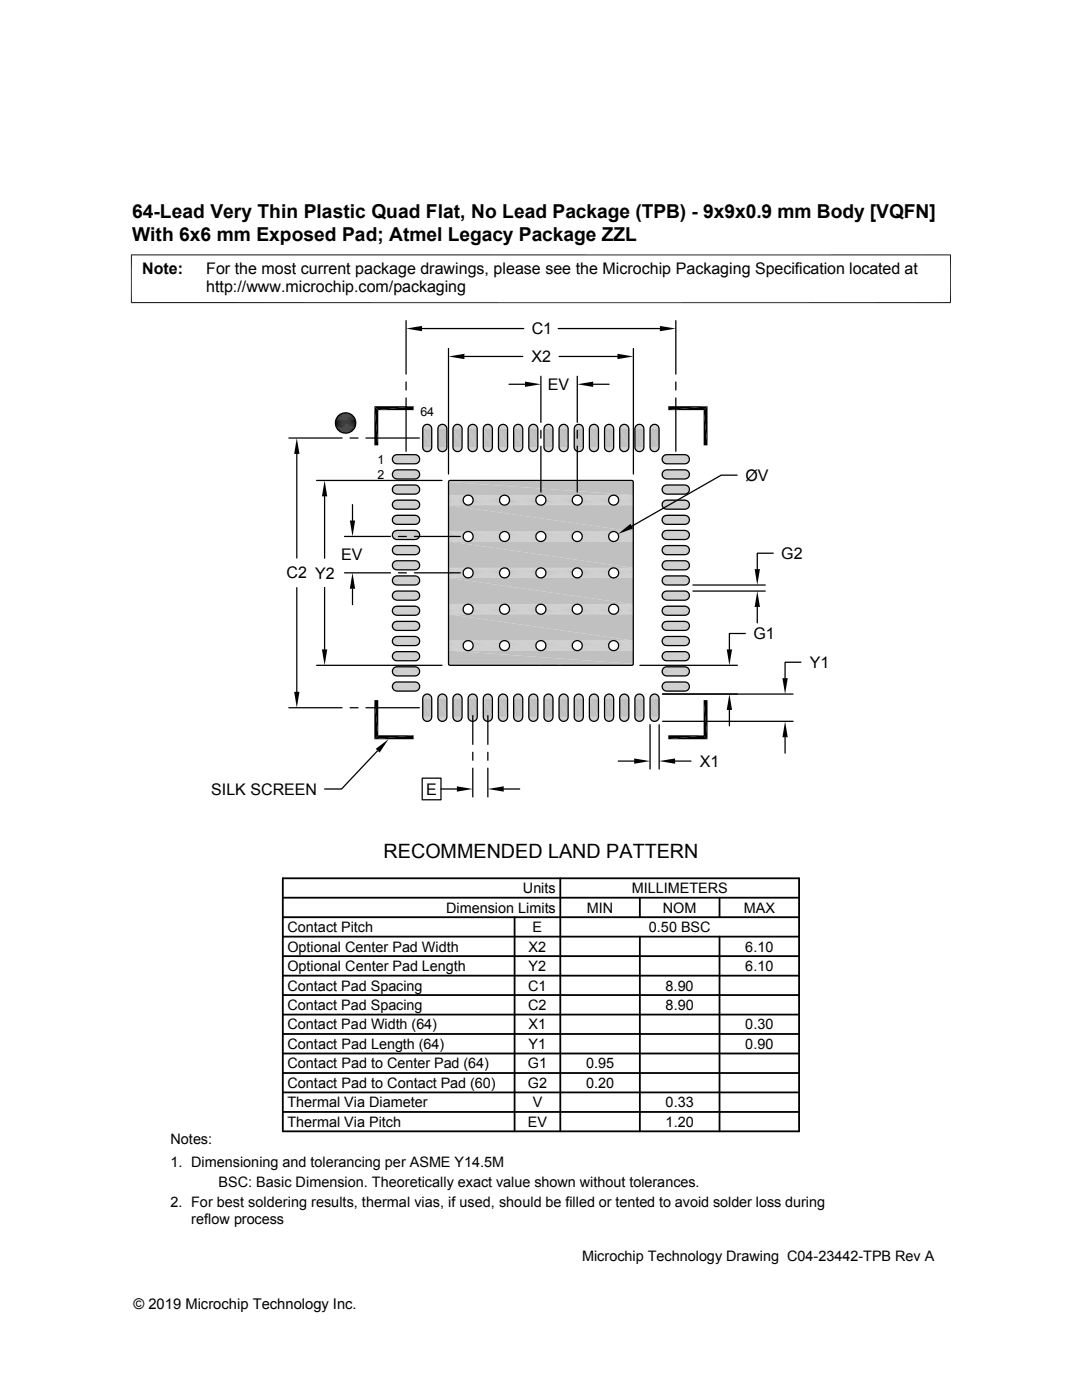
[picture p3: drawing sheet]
<svg xmlns="http://www.w3.org/2000/svg" width="216mm" height="279mm" viewBox="0 0 216 279" stroke-linecap="round" stroke-linejoin="round" font-family="sans-serif">
<defs><g id="words">
<text font-size="3.9" x="76.5" y="171.1">RECOMMENDED LAND PATTERN</text>
<g font-size="3.8">
<text x="26.4" y="43.5">64-Lead Very Thin Plastic Quad Flat, No Lead Package (TPB) - 9x9x0.9 mm Body [VQFN]</text>
<text x="26.4" y="48">With 6x6 mm Exposed Pad; Atmel Legacy Package ZZL</text>
</g>
<g font-size="3.2">
<text x="28.4" y="54.6">Note:</text>
<text x="41.1" y="58.3">http://www.microchip.com/packaging</text>
<text x="41.1" y="54.6">For the most current package drawings, please see the Microchip Packaging Specification located at</text>
<text x="106.1" y="66.7">C1</text>
<text x="106.1" y="72.3">X2</text>
<text x="109.3" y="77.8">EV</text>
<text x="148.7" y="95.9">ØV</text>
<text x="68.1" y="111.8">EV</text>
<text x="155.9" y="111.5">G2</text>
<text x="57.2" y="115.4">C2 Y2</text>
<text x="150.3" y="127.6">G1</text>
<text x="161.6" y="133.3">Y1</text>
<text x="139.6" y="153">X1</text>
<text x="42.1" y="158.6">SILK SCREEN</text>
<text x="85" y="158.6">E</text>
</g>
<g font-size="2.9">
<text x="104.3" y="178.2">Units</text>
<text x="126" y="178.2">MILLIMETERS</text>
<text x="89" y="182.1">Dimension Limits</text>
<text x="117.1" y="182.1">MIN</text>
<text x="132.3" y="182.1">NOM</text>
<text x="148.4" y="182.1">MAX</text>
<text x="57.3" y="189.9">Optional Center Pad Width</text>
<text x="57.3" y="186">Contact Pitch</text>
<text x="105.5" y="189.9">X2</text>
<text x="106.3" y="186">E</text>
<text x="129.5" y="186">0.50 BSC</text>
<text x="148.7" y="189.9">6.10</text>
<text x="57.3" y="193.8">Optional Center Pad Length</text>
<text x="57.3" y="197.7">Contact Pad Spacing</text>
<text x="105.4" y="197.7">C1</text>
<text x="105.5" y="193.8">Y2</text>
<text x="132.8" y="197.7">8.90</text>
<text x="148.7" y="193.8">6.10</text>
<text x="57.3" y="201.6">Contact Pad Spacing</text>
<text x="105.4" y="201.6">C2</text>
<text x="132.8" y="201.6">8.90</text>
<text x="57.3" y="209.3">Contact Pad Length (64)</text>
<text x="57.3" y="205.4">Contact Pad Width (64)</text>
<text x="105.5" y="209.3">Y1</text>
<text x="105.5" y="205.4">X1</text>
<text x="148.7" y="209.3">0.90</text>
<text x="148.7" y="205.4">0.30</text>
<text x="57.3" y="213.2">Contact Pad to Center Pad (64)</text>
<text x="105.3" y="213.2">G1</text>
<text x="116.9" y="213.2">0.95</text>
<text x="57.3" y="217.1">Contact Pad to Contact Pad (60)</text>
<text x="57.3" y="221">Thermal Via Diameter</text>
<text x="105.3" y="217.1">G2</text>
<text x="106.3" y="221">V</text>
<text x="116.9" y="217.1">0.20</text>
<text x="132.8" y="221">0.33</text>
<text x="57.3" y="224.9">Thermal Via Pitch</text>
<text x="105.3" y="224.9">EV</text>
<text x="132.8" y="224.9">1.20</text>
<text x="34" y="228.3">Notes:</text>
<text x="34" y="232.9">1. Dimensioning and tolerancing per ASME Y14.5M</text>
<text x="43.6" y="236.9">BSC: Basic Dimension. Theoretically exact value shown without tolerances.</text>
<text x="34" y="241">2. For best soldering results, thermal vias, if used, should be filled or tented to avoid solder loss during</text>
<text x="38.1" y="244.3">reflow process</text>
<text x="116.1" y="251.7">Microchip Technology Drawing C04-23442-TPB Rev A</text>
<text x="26.6" y="261.3">© 2019 Microchip Technology Inc.</text>
</g>
<g font-size="2.5">
<text x="83.9" y="83">64</text>
<text x="75.3" y="92.5">1</text>
<text x="75.3" y="95.6">2</text>
</g>
</g></defs>
<g fill="#c0c0c0">
<path d="M118.3 84.7h.4z"/>
<path d="M118.5 84.7h.2z"/>
<path d="M130.4 84.7h.5z"/>
<path d="M130.5 84.7h.4z"/>
<path d="M127.3 84.7h.5z"/>
<path d="M127.5 84.7h.3z"/>
<path d="M124.3 84.7h.5z"/>
<path d="M124.5 84.7h.3z"/>
<path d="M121.3 84.7h.5z"/>
<path d="M121.5 84.7h.3z"/>
<path d="M115.2 84.7h.5z"/>
<path d="M115.4 84.7h.3z"/>
<path d="M112.2 84.7h.5z"/>
<path d="M112.4 84.7h.3z"/>
<path d="M109.2 84.7h.5z"/>
<path d="M109.3 84.7h.4z"/>
<path d="M106.2 84.7h.5z"/>
<path d="M106.3 84.7h.4z"/>
<path d="M103.1 84.7h.5z"/>
<path d="M103.3 84.7h.3z"/>
<path d="M100.1 84.7h.5z"/>
<path d="M100.3 84.7h.3z"/>
<path d="M97.1 84.7h.5z"/>
<path d="M97.3 84.7h.3z"/>
<path d="M94.1 84.7h.5z"/>
<path d="M94.2 84.7h.4z"/>
<path d="M91.1 84.7h.4z"/>
<path d="M91.2 84.7h.3z"/>
<path d="M88 84.7h.5z"/>
<path d="M88.2 84.7h.3z"/>
<path d="M85 84.7h.5z"/>
<path d="M85.2 84.7h.3z"/>
<path d="M118.2 84.8h.7z"/>
<path d="M118.3 84.7l.6 .1z"/>
<path d="M130.2 84.8h.8z"/>
<path d="M130.4 84.7l.6 .1z"/>
<path d="M127.2 84.8h.8z"/>
<path d="M127.3 84.7l.7 .1z"/>
<path d="M124.2 84.8h.8z"/>
<path d="M124.3 84.7l.7 .1z"/>
<path d="M121.1 84.8h.8z"/>
<path d="M121.3 84.7l.6 .1z"/>
<path d="M115.1 84.8h.8z"/>
<path d="M115.2 84.7l.7 .1z"/>
<path d="M112.1 84.8h.8z"/>
<path d="M112.2 84.7l.7 .1z"/>
<path d="M109 84.8h.9z"/>
<path d="M109.2 84.7l.7 .1z"/>
<path d="M106 84.8h.8z"/>
<path d="M106.2 84.7l.6 .1z"/>
<path d="M103 84.8h.8z"/>
<path d="M103.1 84.7l.7 .1z"/>
<path d="M100 84.8h.8z"/>
<path d="M100.1 84.7l.7 .1z"/>
<path d="M96.9 84.8h.8z"/>
<path d="M97.1 84.7l.6 .1z"/>
<path d="M93.9 84.8h.8z"/>
<path d="M94.1 84.7l.6 .1z"/>
<path d="M90.9 84.8h.8z"/>
<path d="M91.1 84.7l.6 .1z"/>
<path d="M87.9 84.8h.8z"/>
<path d="M88 84.7l.7 .1z"/>
<path d="M84.8 84.8h.9z"/>
<path d="M85 84.7l.7 .1z"/>
<path d="M118 84.9h1z"/>
<path d="M118.2 84.8l.8 .1z"/>
<path d="M130.1 84.9h1z"/>
<path d="M130.2 84.8l.9 .1z"/>
<path d="M127 84.9h1.1z"/>
<path d="M127.2 84.8l.9 .1z"/>
<path d="M124 84.9h1.1z"/>
<path d="M124.2 84.8l.9 .1z"/>
<path d="M121 84.9h1.1z"/>
<path d="M121.1 84.8l1 .1z"/>
<path d="M114.9 84.9h1.1z"/>
<path d="M115.1 84.8l.9 .1z"/>
<path d="M111.9 84.9h1.1z"/>
<path d="M112.1 84.8l.9 .1z"/>
<path d="M108.9 84.9h1.1z"/>
<path d="M109 84.8l1 .1z"/>
<path d="M105.9 84.9h1.1z"/>
<path d="M106 84.8l1 .1z"/>
<path d="M102.8 84.9h1.1z"/>
<path d="M103 84.8l.9 .1z"/>
<path d="M99.8 84.9h1.1z"/>
<path d="M100 84.8l.9 .1z"/>
<path d="M96.8 84.9h1.1z"/>
<path d="M96.9 84.8l1 .1z"/>
<path d="M93.8 84.9h1.1z"/>
<path d="M93.9 84.8l1 .1z"/>
<path d="M90.7 84.9h1.1z"/>
<path d="M90.9 84.8l.9 .1z"/>
<path d="M87.7 84.9h1.1z"/>
<path d="M87.9 84.8l.9 .1z"/>
<path d="M84.7 84.9h1.1z"/>
<path d="M84.8 84.8l1 .1z"/>
<path d="M117.9 85l.1-.1 1.1 .1z"/>
<path d="M118 84.9l1.1 .1z"/>
<path d="M129.9 85l.2-.1 1.2 .1z"/>
<path d="M130.1 84.9l1.2 .1z"/>
<path d="M126.9 85l.1-.1 1.2 .1z"/>
<path d="M127 84.9l1.2 .1z"/>
<path d="M123.9 85l.1-.1 1.2 .1z"/>
<path d="M124 84.9l1.2 .1z"/>
<path d="M120.9 85l.1-.1 1.2 .1z"/>
<path d="M121 84.9l1.2 .1z"/>
<path d="M114.8 85l.1-.1 1.3 .1z"/>
<path d="M114.9 84.9l1.3 .1z"/>
<path d="M111.9 84.9l1.2 .1h-1.3z"/>
<path d="M111.9 84.9l1.2 .1z"/>
<path d="M108.8 85l.1-.1 1.2 .1z"/>
<path d="M108.9 84.9l1.2 .1z"/>
<path d="M105.7 85l.2-.1 1.2 .1z"/>
<path d="M105.9 84.9l1.2 .1z"/>
<path d="M102.7 85l.1-.1 1.3 .1z"/>
<path d="M102.8 84.9l1.3 .1z"/>
<path d="M99.7 85l.1-.1 1.2 .1z"/>
<path d="M99.8 84.9l1.2 .1z"/>
<path d="M96.7 85l.1-.1 1.2 .1z"/>
<path d="M96.8 84.9l1.2 .1z"/>
<path d="M93.6 85l.2-.1 1.2 .1z"/>
<path d="M93.8 84.9l1.2 .1z"/>
<path d="M90.7 84.9l1.3 .1h-1.4z"/>
<path d="M90.7 84.9l1.3 .1z"/>
<path d="M87.6 85l.1-.1 1.2 .1z"/>
<path d="M87.7 84.9l1.2 .1z"/>
<path d="M84.6 85l.1-.1 1.2 .1z"/>
<path d="M84.7 84.9l1.2 .1z"/>
<path d="M117.9 85l1.4 .1h-1.5z"/>
<path d="M117.9 85h1.2l.2 .1z"/>
<path d="M129.9 85l1.5 .1h-1.6z"/>
<path d="M129.9 85h1.4l.1 .1z"/>
<path d="M126.9 85l1.5 .1h-1.6z"/>
<path d="M126.9 85h1.3l.2 .1z"/>
<path d="M123.9 85l1.4 .1h-1.5z"/>
<path d="M123.9 85h1.3l.1 .1z"/>
<path d="M120.9 85l1.4 .1h-1.5z"/>
<path d="M120.9 85h1.3l.1 .1z"/>
<path d="M114.8 85l1.5 .1h-1.6z"/>
<path d="M114.8 85h1.4l.1 .1z"/>
<path d="M111.8 85l1.4 .1h-1.5z"/>
<path d="M111.8 85h1.3l.1 .1z"/>
<path d="M108.8 85l1.4 .1h-1.5z"/>
<path d="M108.8 85h1.3l.1 .1z"/>
<path d="M105.7 85l1.5 .1h-1.6z"/>
<path d="M105.7 85h1.4l.1 .1z"/>
<path d="M102.7 85l1.5 .1h-1.6z"/>
<path d="M102.7 85h1.4l.1 .1z"/>
<path d="M99.7 85l1.4 .1h-1.5z"/>
<path d="M99.7 85h1.3l.1 .1z"/>
<path d="M96.7 85l1.4 .1h-1.5z"/>
<path d="M96.7 85h1.3l.1 .1z"/>
<path d="M93.6 85l1.5 .1h-1.5z"/>
<path d="M93.6 85h1.4l.1 .1z"/>
<path d="M90.6 85l1.5 .1h-1.6z"/>
<path d="M90.6 85h1.4l.1 .1z"/>
<path d="M87.6 85l1.4 .1h-1.5z"/>
<path d="M87.6 85h1.3l.1 .1z"/>
<path d="M84.6 85l1.4 .1h-1.5z"/>
<path d="M84.6 85h1.3l.1 .1z"/>
<path d="M117.8 85.1l1.6 .2h-1.7z"/>
<path d="M117.8 85.1h1.5l.1 .2z"/>
<path d="M129.8 85.1l1.6 .2h-1.6z"/>
<path d="M129.8 85.1h1.6v.2z"/>
<path d="M126.8 85.1l1.6 .2h-1.7z"/>
<path d="M126.8 85.1h1.6v.2z"/>
<path d="M123.8 85.1l1.6 .2h-1.7z"/>
<path d="M123.8 85.1h1.5l.1 .2z"/>
<path d="M120.8 85.1l1.6 .2h-1.7z"/>
<path d="M120.8 85.1h1.5l.1 .2z"/>
<path d="M114.7 85.1l1.6 .2h-1.7z"/>
<path d="M114.7 85.1h1.6v.2z"/>
<path d="M111.7 85.1l1.6 .2h-1.7z"/>
<path d="M111.7 85.1h1.5l.1 .2z"/>
<path d="M108.7 85.1l1.6 .2h-1.7z"/>
<path d="M108.7 85.1h1.5l.1 .2z"/>
<path d="M105.6 85.1l1.7 .2h-1.7z"/>
<path d="M105.6 85.1h1.6l.1 .2z"/>
<path d="M102.6 85.1l1.6 .2h-1.6z"/>
<path d="M102.6 85.1h1.6v.2z"/>
<path d="M99.6 85.1l1.6 .2h-1.7z"/>
<path d="M99.6 85.1h1.5l.1 .2z"/>
<path d="M96.6 85.1l1.6 .2h-1.7z"/>
<path d="M96.6 85.1h1.5l.1 .2z"/>
<path d="M93.6 85.1l1.6 .2h-1.7z"/>
<path d="M93.6 85.1h1.5l.1 .2z"/>
<path d="M90.5 85.1l1.6 .2h-1.7z"/>
<path d="M90.5 85.1h1.6v.2z"/>
<path d="M87.5 85.1l1.6 .2h-1.7z"/>
<path d="M87.5 85.1h1.5l.1 .2z"/>
<path d="M84.5 85.1l1.6 .2h-1.7z"/>
<path d="M84.5 85.1h1.5l.1 .2z"/>
<path d="M117.7 85.3l1.7 .1h-1.8z"/>
<path d="M117.7 85.3h1.7v.1z"/>
<path d="M129.8 85.3l1.7 .1h-1.8z"/>
<path d="M129.8 85.3h1.6l.1 .1z"/>
<path d="M126.7 85.3l1.8 .1h-1.8z"/>
<path d="M126.7 85.3h1.7l.1 .1z"/>
<path d="M123.7 85.3l1.8 .1h-1.8z"/>
<path d="M123.7 85.3h1.7l.1 .1z"/>
<path d="M120.7 85.3l1.7 .1h-1.8z"/>
<path d="M120.7 85.3h1.7v.1z"/>
<path d="M114.6 85.3l1.8 .1h-1.8z"/>
<path d="M114.6 85.3h1.7l.1 .1z"/>
<path d="M111.6 85.3l1.7 .1h-1.7z"/>
<path d="M111.6 85.3h1.7v.1z"/>
<path d="M108.6 85.3l1.7 .1h-1.8z"/>
<path d="M108.6 85.3h1.7v.1z"/>
<path d="M105.6 85.3l1.7 .1h-1.8z"/>
<path d="M105.6 85.3h1.7v.1z"/>
<path d="M102.6 85.3l1.7 .1h-1.8z"/>
<path d="M102.6 85.3h1.6l.1 .1z"/>
<path d="M99.5 85.3l1.8 .1h-1.8z"/>
<path d="M99.5 85.3h1.7l.1 .1z"/>
<path d="M96.5 85.3l1.7 .1h-1.7z"/>
<path d="M96.5 85.3h1.7v.1z"/>
<path d="M93.5 85.3l1.7 .1h-1.8z"/>
<path d="M93.5 85.3h1.7v.1z"/>
<path d="M90.4 85.3l1.8 .1h-1.8z"/>
<path d="M90.4 85.3h1.7l.1 .1z"/>
<path d="M87.4 85.3l1.8 .1h-1.8z"/>
<path d="M87.4 85.3h1.7l.1 .1z"/>
<path d="M84.4 85.3l1.7 .1h-1.8z"/>
<path d="M84.4 85.3h1.7v.1z"/>
<path d="M129.7 85.4l1.8 .2h-1.8z"/>
<path d="M129.7 85.4h1.8v.2z"/>
<path d="M126.7 85.4l1.8 .2h-1.8z"/>
<path d="M126.7 85.4h1.8v.2z"/>
<path d="M123.7 85.4l1.8 .2h-1.8z"/>
<path d="M123.7 85.4h1.8v.2z"/>
<path d="M120.6 85.4l1.8 .2h-1.8z"/>
<path d="M120.6 85.4h1.8v.2z"/>
<path d="M117.6 85.4l1.8 .2h-1.8z"/>
<path d="M117.6 85.4h1.8v.2z"/>
<path d="M114.6 85.4l1.8 .2h-1.8z"/>
<path d="M114.6 85.4h1.8v.2z"/>
<path d="M111.6 85.4l1.8 .2h-1.9z"/>
<path d="M111.6 85.4h1.7l.1 .2z"/>
<path d="M108.5 85.4l1.8 .2h-1.8z"/>
<path d="M108.5 85.4h1.8v.2z"/>
<path d="M105.5 85.4l1.8 .2h-1.8z"/>
<path d="M105.5 85.4h1.8v.2z"/>
<path d="M102.5 85.4l1.8 .2h-1.8z"/>
<path d="M102.5 85.4h1.8v.2z"/>
<path d="M99.5 85.4l1.8 .2h-1.8z"/>
<path d="M99.5 85.4h1.8v.2z"/>
<path d="M96.5 85.4l1.8 .2h-1.9z"/>
<path d="M96.5 85.4h1.7l.1 .2z"/>
<path d="M93.4 85.4l1.8 .2h-1.8z"/>
<path d="M93.4 85.4h1.8v.2z"/>
<path d="M90.4 85.4l1.8 .2h-1.8z"/>
<path d="M90.4 85.4h1.8v.2z"/>
<path d="M87.4 85.4l1.8 .2h-1.8z"/>
<path d="M87.4 85.4h1.8v.2z"/>
<path d="M84.3 85.4l1.8 .2h-1.8z"/>
<path d="M84.3 85.4h1.8v.2z"/>
<path d="M129.7 85.6l1.8 3.6h-1.8z"/>
<path d="M129.7 85.6h1.8v3.6z"/>
<path d="M126.7 85.6l1.8 3.6h-1.8z"/>
<path d="M126.7 85.6h1.8v3.6z"/>
<path d="M123.7 85.6l1.8 3.6h-1.8z"/>
<path d="M123.7 85.6h1.8v3.6z"/>
<path d="M120.6 85.6l1.8 3.6h-1.8z"/>
<path d="M120.6 85.6h1.8v3.6z"/>
<path d="M117.6 85.6l1.8 3.6h-1.8z"/>
<path d="M117.6 85.6h1.8v3.6z"/>
<path d="M114.6 85.6l1.8 3.6h-1.8z"/>
<path d="M114.6 85.6h1.8v3.6z"/>
<path d="M111.5 85.6l1.9 3.6h-1.9z"/>
<path d="M111.5 85.6h1.9v3.6z"/>
<path d="M108.5 85.6l1.8 3.6h-1.8z"/>
<path d="M108.5 85.6h1.8v3.6z"/>
<path d="M105.5 85.6l1.8 3.6h-1.8z"/>
<path d="M105.5 85.6h1.8v3.6z"/>
<path d="M102.5 85.6l1.8 3.6h-1.8z"/>
<path d="M102.5 85.6h1.8v3.6z"/>
<path d="M99.5 85.6l1.8 3.6h-1.8z"/>
<path d="M99.5 85.6h1.8v3.6z"/>
<path d="M96.4 85.6l1.9 3.6h-1.9z"/>
<path d="M96.4 85.6h1.9v3.6z"/>
<path d="M93.4 85.6l1.8 3.6h-1.8z"/>
<path d="M93.4 85.6h1.8v3.6z"/>
<path d="M90.4 85.6l1.8 3.6h-1.8z"/>
<path d="M90.4 85.6h1.8v3.6z"/>
<path d="M87.4 85.6l1.8 3.6h-1.8z"/>
<path d="M87.4 85.6h1.8v3.6z"/>
<path d="M84.3 85.6l1.8 3.6h-1.8z"/>
<path d="M84.3 85.6h1.8v3.6z"/>
<path d="M129.7 89.2l1.8 .2h-1.8z"/>
<path d="M129.7 89.2h1.8v.2z"/>
<path d="M126.7 89.2l1.8 .2h-1.8z"/>
<path d="M126.7 89.2h1.8v.2z"/>
<path d="M123.7 89.2l1.8 .2h-1.8z"/>
<path d="M123.7 89.2h1.8v.2z"/>
<path d="M120.6 89.2l1.8 .2h-1.7z"/>
<path d="M120.6 89.2h1.8v.2z"/>
<path d="M117.6 89.2l1.8 .2h-1.8z"/>
<path d="M117.6 89.2h1.8v.2z"/>
<path d="M114.6 89.2l1.8 .2h-1.8z"/>
<path d="M114.6 89.2h1.8v.2z"/>
<path d="M111.5 89.2l1.8 .2h-1.7z"/>
<path d="M111.5 89.2h1.9l-.1 .2z"/>
<path d="M108.5 89.2l1.8 .2h-1.8z"/>
<path d="M108.5 89.2h1.8v.2z"/>
<path d="M105.5 89.2l1.8 .2h-1.8z"/>
<path d="M105.5 89.2h1.8v.2z"/>
<path d="M102.5 89.2l1.8 .2h-1.8z"/>
<path d="M102.5 89.2h1.8v.2z"/>
<path d="M99.5 89.2l1.8 .2h-1.8z"/>
<path d="M99.5 89.2h1.8v.2z"/>
<path d="M96.4 89.2l1.8 .2h-1.7z"/>
<path d="M96.4 89.2h1.9l-.1 .2z"/>
<path d="M93.4 89.2l1.8 .2h-1.8z"/>
<path d="M93.4 89.2h1.8v.2z"/>
<path d="M90.4 89.2l1.8 .2h-1.8z"/>
<path d="M90.4 89.2h1.8v.2z"/>
<path d="M87.4 89.2l1.8 .2h-1.8z"/>
<path d="M87.4 89.2h1.8v.2z"/>
<path d="M84.3 89.2l1.8 .2h-1.8z"/>
<path d="M84.3 89.2h1.8v.2z"/>
<path d="M129.7 89.4l1.7 .2h-1.6z"/>
<path d="M129.7 89.4h1.8l-.1 .2z"/>
<path d="M126.7 89.4l1.7 .2h-1.7z"/>
<path d="M126.7 89.4h1.8l-.1 .2z"/>
<path d="M123.7 89.4l1.7 .2h-1.7z"/>
<path d="M123.7 89.4h1.8l-.1 .2z"/>
<path d="M120.6 89.4l1.8 .2h-1.7z"/>
<path d="M120.6 89.4h1.8v.2z"/>
<path d="M117.6 89.4l1.8 .2h-1.7z"/>
<path d="M117.6 89.4h1.8v.2z"/>
<path d="M114.6 89.4l1.7 .2h-1.7z"/>
<path d="M114.6 89.4h1.8l-.1 .2z"/>
<path d="M111.6 89.4l1.7 .2h-1.7z"/>
<path d="M111.6 89.4h1.7v.2z"/>
<path d="M108.5 89.4l1.8 .2h-1.7z"/>
<path d="M108.5 89.4h1.8v.2z"/>
<path d="M105.5 89.4l1.8 .2h-1.7z"/>
<path d="M105.5 89.4h1.8v.2z"/>
<path d="M102.5 89.4l1.7 .2h-1.6z"/>
<path d="M102.5 89.4h1.8l-.1 .2z"/>
<path d="M99.5 89.4l1.7 .2h-1.7z"/>
<path d="M99.5 89.4h1.8l-.1 .2z"/>
<path d="M96.5 89.4l1.7 .2h-1.7z"/>
<path d="M96.5 89.4h1.7v.2z"/>
<path d="M93.4 89.4l1.8 .2h-1.7z"/>
<path d="M93.4 89.4h1.8v.2z"/>
<path d="M90.4 89.4l1.7 .2h-1.7z"/>
<path d="M90.4 89.4h1.8l-.1 .2z"/>
<path d="M87.4 89.4l1.7 .2h-1.7z"/>
<path d="M87.4 89.4h1.8l-.1 .2z"/>
<path d="M84.3 89.4l1.8 .2h-1.7z"/>
<path d="M84.3 89.4h1.8v.2z"/>
<path d="M129.8 89.6l1.6 .1h-1.6z"/>
<path d="M129.8 89.6h1.6v.1z"/>
<path d="M126.7 89.6l1.7 .1h-1.6z"/>
<path d="M126.7 89.6h1.7v.1z"/>
<path d="M123.7 89.6l1.6 .1h-1.5z"/>
<path d="M123.7 89.6h1.7l-.1 .1z"/>
<path d="M120.7 89.6l1.6 .1h-1.5z"/>
<path d="M120.7 89.6h1.7l-.1 .1z"/>
<path d="M117.7 89.6l1.6 .1h-1.5z"/>
<path d="M117.7 89.6h1.7l-.1 .1z"/>
<path d="M114.6 89.6l1.7 .1h-1.6z"/>
<path d="M114.6 89.6h1.7v.1z"/>
<path d="M111.6 89.6l1.6 .1h-1.5z"/>
<path d="M111.6 89.6h1.7l-.1 .1z"/>
<path d="M108.6 89.6l1.6 .1h-1.5z"/>
<path d="M108.6 89.6h1.7l-.1 .1z"/>
<path d="M105.6 89.6l1.6 .1h-1.6z"/>
<path d="M105.6 89.6h1.7l-.1 .1z"/>
<path d="M102.6 89.6l1.6 .1h-1.6z"/>
<path d="M102.6 89.6h1.6v.1z"/>
<path d="M99.5 89.6l1.6 .1h-1.5z"/>
<path d="M99.5 89.6h1.7l-.1 .1z"/>
<path d="M96.5 89.6l1.6 .1h-1.5z"/>
<path d="M96.5 89.6h1.7l-.1 .1z"/>
<path d="M93.5 89.6l1.6 .1h-1.5z"/>
<path d="M93.5 89.6h1.7l-.1 .1z"/>
<path d="M90.4 89.6l1.7 .1h-1.6z"/>
<path d="M90.4 89.6h1.7v.1z"/>
<path d="M87.4 89.6l1.6 .1h-1.5z"/>
<path d="M87.4 89.6h1.7l-.1 .1z"/>
<path d="M84.4 89.6l1.6 .1h-1.5z"/>
<path d="M84.4 89.6h1.7l-.1 .1z"/>
<path d="M129.8 89.7l1.5 .1h-1.4z"/>
<path d="M129.8 89.7h1.6l-.1 .1z"/>
<path d="M126.8 89.7l1.4 .1h-1.3z"/>
<path d="M126.8 89.7h1.6l-.2 .1z"/>
<path d="M123.8 89.7l1.4 .1h-1.3z"/>
<path d="M123.8 89.7h1.5l-.1 .1z"/>
<path d="M120.8 89.7l1.4 .1h-1.3z"/>
<path d="M120.8 89.7h1.5l-.1 .1z"/>
<path d="M117.8 89.7l1.4 .1h-1.4z"/>
<path d="M117.8 89.7h1.5l-.1 .1z"/>
<path d="M114.7 89.7l1.5 .1h-1.4z"/>
<path d="M114.7 89.7h1.6l-.1 .1z"/>
<path d="M111.7 89.7l1.4 .1h-1.3z"/>
<path d="M111.7 89.7h1.5l-.1 .1z"/>
<path d="M108.7 89.7l1.4 .1h-1.3z"/>
<path d="M108.7 89.7h1.5l-.1 .1z"/>
<path d="M105.6 89.7l1.5 .1h-1.4z"/>
<path d="M105.6 89.7h1.6l-.1 .1z"/>
<path d="M102.6 89.7l1.5 .1h-1.4z"/>
<path d="M102.6 89.7h1.6l-.1 .1z"/>
<path d="M99.6 89.7l1.4 .1h-1.3z"/>
<path d="M99.6 89.7h1.5l-.1 .1z"/>
<path d="M96.6 89.7l1.4 .1h-1.3z"/>
<path d="M96.6 89.7h1.5l-.1 .1z"/>
<path d="M93.6 89.7l1.4 .1h-1.4z"/>
<path d="M93.6 89.7h1.5l-.1 .1z"/>
<path d="M90.5 89.7l1.5 .1h-1.4z"/>
<path d="M90.5 89.7h1.6l-.1 .1z"/>
<path d="M87.5 89.7l1.4 .1h-1.3z"/>
<path d="M87.5 89.7h1.5l-.1 .1z"/>
<path d="M84.5 89.7l1.4 .1h-1.3z"/>
<path d="M84.5 89.7h1.5l-.1 .1z"/>
<path d="M129.9 89.8l1.2 .2h-1z"/>
<path d="M129.9 89.8h1.4l-.2 .2z"/>
<path d="M126.9 89.8l1.2 .2h-1.1z"/>
<path d="M126.9 89.8h1.3l-.1 .2z"/>
<path d="M123.9 89.8l1.2 .2h-1.1z"/>
<path d="M123.9 89.8h1.3l-.1 .2z"/>
<path d="M120.9 89.8l1.2 .2h-1.1z"/>
<path d="M120.9 89.8h1.3l-.1 .2z"/>
<path d="M117.8 89.8l1.3 .2h-1.1z"/>
<path d="M117.8 89.8h1.4l-.1 .2z"/>
<path d="M114.8 89.8l1.2 .2h-1.1z"/>
<path d="M114.8 89.8h1.4l-.2 .2z"/>
<path d="M111.8 89.8l1.2 .2h-1.1z"/>
<path d="M111.8 89.8h1.3l-.1 .2z"/>
<path d="M108.8 89.8l1.2 .2h-1.1z"/>
<path d="M108.8 89.8h1.3l-.1 .2z"/>
<path d="M105.7 89.8l1.3 .2h-1.1z"/>
<path d="M105.7 89.8h1.4l-.1 .2z"/>
<path d="M102.7 89.8l1.2 .2h-1.1z"/>
<path d="M102.7 89.8h1.4l-.2 .2z"/>
<path d="M99.7 89.8l1.2 .2h-1.1z"/>
<path d="M99.7 89.8h1.3l-.1 .2z"/>
<path d="M96.7 89.8l1.2 .2h-1.1z"/>
<path d="M96.7 89.8h1.3l-.1 .2z"/>
<path d="M93.6 89.8l1.3 .2h-1.1z"/>
<path d="M93.6 89.8h1.4l-.1 .2z"/>
<path d="M90.6 89.8l1.2 .2h-1.1z"/>
<path d="M90.6 89.8h1.4l-.2 .2z"/>
<path d="M87.6 89.8l1.2 .2h-1.1z"/>
<path d="M87.6 89.8h1.3l-.1 .2z"/>
<path d="M84.6 89.8l1.2 .2h-1.1z"/>
<path d="M84.6 89.8h1.3l-.1 .2z"/>
<path d="M130.1 90h.9z"/>
<path d="M130.1 90h1z"/>
<path d="M127 90h1z"/>
<path d="M127 90h1.1z"/>
<path d="M124 90h1z"/>
<path d="M124 90h1.1z"/>
<path d="M121 90h.9z"/>
<path d="M121 90h1.1z"/>
<path d="M118 90h.9z"/>
<path d="M118 90h1.1z"/>
<path d="M114.9 90h1z"/>
<path d="M114.9 90h1.1z"/>
<path d="M111.9 90h1z"/>
<path d="M111.9 90h1.1z"/>
<path d="M108.9 90h1z"/>
<path d="M108.9 90h1.1z"/>
<path d="M105.9 90h.9z"/>
<path d="M105.9 90h1.1z"/>
<path d="M102.8 90h1z"/>
<path d="M102.8 90h1.1z"/>
<path d="M99.8 90h1z"/>
<path d="M99.8 90h1.1z"/>
<path d="M96.8 90h.9z"/>
<path d="M96.8 90h1.1z"/>
<path d="M93.8 90h.9z"/>
<path d="M93.8 90h1.1z"/>
<path d="M90.7 90h1z"/>
<path d="M90.7 90h1.1z"/>
<path d="M87.7 90h1z"/>
<path d="M87.7 90h1.1z"/>
<path d="M84.7 90h1z"/>
<path d="M84.7 90h1.1z"/>
<path d="M130.2 90l.7 .1z"/>
<path d="M130.2 90h.8z"/>
<path d="M127.2 90l.6 .1z"/>
<path d="M127.2 90h.8z"/>
<path d="M124.2 90l.6 .1z"/>
<path d="M124.2 90h.8z"/>
<path d="M121.1 90l.7 .1z"/>
<path d="M121.1 90h.8z"/>
<path d="M118.1 90l.7 .1z"/>
<path d="M118.1 90h.8z"/>
<path d="M115.1 90l.6 .1z"/>
<path d="M115.1 90h.8z"/>
<path d="M112.1 90l.6 .1z"/>
<path d="M112.1 90h.8z"/>
<path d="M109 90l.7 .1z"/>
<path d="M109 90h.9z"/>
<path d="M106 90l.7 .1z"/>
<path d="M106 90h.8z"/>
<path d="M103 90l.6 .1z"/>
<path d="M103 90h.8z"/>
<path d="M100 90l.6 .1z"/>
<path d="M100 90h.8z"/>
<path d="M96.9 90l.7 .1z"/>
<path d="M96.9 90h.8z"/>
<path d="M93.9 90l.7 .1z"/>
<path d="M93.9 90h.8z"/>
<path d="M90.9 90l.6 .1z"/>
<path d="M90.9 90h.8z"/>
<path d="M87.9 90l.6 .1z"/>
<path d="M87.9 90h.8z"/>
<path d="M84.8 90l.7 .1z"/>
<path d="M84.8 90h.9z"/>
<path d="M130.4 90.1h.3z"/>
<path d="M130.4 90.1h.5z"/>
<path d="M127.3 90.1h.4z"/>
<path d="M127.3 90.1h.5z"/>
<path d="M124.3 90.1h.4z"/>
<path d="M124.3 90.1h.5z"/>
<path d="M121.3 90.1h.3z"/>
<path d="M121.3 90.1h.5z"/>
<path d="M118.3 90.1h.3z"/>
<path d="M118.3 90.1h.5z"/>
<path d="M115.2 90.1h.4z"/>
<path d="M115.2 90.1h.5z"/>
<path d="M112.2 90.1h.3z"/>
<path d="M112.2 90.1h.5z"/>
<path d="M109.2 90.1h.3z"/>
<path d="M109.2 90.1h.5z"/>
<path d="M106.2 90.1h.3z"/>
<path d="M106.2 90.1h.5z"/>
<path d="M103.1 90.1h.4z"/>
<path d="M103.1 90.1h.5z"/>
<path d="M100.1 90.1h.4z"/>
<path d="M100.1 90.1h.5z"/>
<path d="M97.1 90.1h.3z"/>
<path d="M97.1 90.1h.5z"/>
<path d="M94.1 90.1h.3z"/>
<path d="M94.1 90.1h.5z"/>
<path d="M91.1 90.1h.3z"/>
<path d="M91.1 90.1h.4z"/>
<path d="M88 90.1h.3z"/>
<path d="M88 90.1h.5z"/>
<path d="M85 90.1h.3z"/>
<path d="M85 90.1h.5z"/>
</g>
<g fill="none" stroke="#c0c0c0" stroke-width=".2">
<path d="M78.3 91.5h5.4M78.3 94.5h5.4M78.3 97.5h5.4M78.3 91.7h5.4M78.3 91.8h5.4M78.3 94.7h5.4M78.3 94.8h5.4M78.3 97.7h5.4M78.3 97.9h5.4M78.3 91.3h5.4M78.3 94.4h5.4M78.3 97.4h5.4"/>
<path d="M78.3 92h5.4M78.3 95h5.4M78.3 98h5.4M78.4 92.1h5.3M78.4 95.2h5.3M78.4 98.2h5.3M78.4 91.2h5.3M78.4 94.2h5.3M78.4 97.2h5.3M78.5 92.3h5M78.5 95.3h5M78.5 98.3h5"/>
<path d="M78.5 91h5M78.5 94.1h5M78.5 97.1h5M78.6 92.4h4.8M78.6 95.4h4.8M78.6 98.4h4.8M78.6 90.9h4.8M78.6 93.9h4.8M78.6 97h4.8M78.7 90.8h4.6M78.7 93.9h4.6M78.7 96.9h4.6"/>
<path d="M78.7 99.9h4.6M78.7 92.5h4.6M78.7 95.5h4.6M78.7 98.5h4.6M78.9 90.8h4.3M78.9 93.8h4.3M78.9 96.8h4.3M78.9 99.9h4.3M78.9 92.5h4.3M78.9 95.5h4.3M78.9 98.6h4.3M79 95.6h4"/>
<path d="M79 98.6h4M79 90.8h4M79 93.8h4M79 99.8h4M132.1 91.7h5.5M132.1 91.8h5.5M132.1 94.7h5.5M132.1 94.8h5.5M132.1 97.7h5.5M132.1 97.9h5.5M132.1 91.5h5.5M132.1 94.5h5.5"/>
<path d="M132.1 97.5h5.5M132.2 91.3h5.3M132.2 94.4h5.3M132.2 97.4h5.3M132.2 92h5.3M132.2 95h5.3M132.2 98h5.3M132.2 91.2h5.3M132.2 94.2h5.3M132.2 97.2h5.3M132.2 92.1h5.3M132.2 95.2h5.3"/>
<path d="M132.2 98.2h5.3M132.3 91h5.1M132.3 94.1h5.1M132.3 97.1h5.1M132.3 92.3h5.1M132.3 95.3h5.1M132.3 98.3h5.1M132.4 92.4h4.9M132.4 95.4h4.9M132.4 98.4h4.9M132.4 90.9h4.9M132.4 93.9h4.9"/>
<path d="M132.4 97h4.9M132.5 92.5h4.6M132.5 95.5h4.6M132.5 98.5h4.6M132.5 90.8h4.6M132.5 93.9h4.6M132.5 96.9h4.6M132.5 99.9h4.6M132.7 90.8h4.3M132.7 93.8h4.3M132.7 96.8h4.3M132.7 99.9h4.3"/>
<path d="M132.7 92.5h4.3M132.7 95.5h4.3M132.7 98.6h4.3M132.9 95.6h3.9M132.9 98.6h3.9M132.9 90.8h3.9M132.9 93.8h3.9M132.9 99.8h3.9M78.3 100.6h5.4M78.3 103.6h5.4M78.3 106.6h5.4M78.3 109.6h5.4"/>
<path d="M78.3 112.6h5.4M78.3 115.7h5.4M78.3 118.7h5.4M78.3 100.7h5.4M78.3 100.9h5.4M78.3 103.7h5.4M78.3 103.9h5.4M78.3 106.8h5.4M78.3 106.9h5.4M78.3 109.8h5.4M78.3 110h5.4M78.3 112.8h5.4"/>
<path d="M78.3 113h5.4M78.3 115.8h5.4M78.3 116h5.4M78.3 118.9h5.4M78.3 119h5.4M78.3 100.4h5.4M78.3 103.4h5.4M78.3 106.4h5.4M78.3 109.5h5.4M78.3 112.5h5.4M78.3 115.5h5.4M78.3 118.5h5.4"/>
<path d="M78.3 101h5.4M78.3 104.1h5.4M78.3 107.1h5.4M78.3 110.1h5.4M78.3 113.1h5.4M78.3 116.2h5.4M78.3 119.2h5.4M78.4 101.2h5.3M78.4 104.2h5.3M78.4 107.2h5.3M78.4 110.3h5.3M78.4 113.3h5.3"/>
<path d="M78.4 116.3h5.3M78.4 119.3h5.3M78.4 100.2h5.3M78.4 103.3h5.3M78.4 106.3h5.3M78.4 109.3h5.3M78.4 112.3h5.3M78.4 115.4h5.3M78.4 118.4h5.3M78.5 101.3h5M78.5 104.4h5M78.5 107.4h5"/>
<path d="M78.5 110.4h5M78.5 113.4h5M78.5 116.5h5M78.5 119.5h5M78.5 100.1h5M78.5 103.1h5M78.5 106.2h5M78.5 109.2h5M78.5 112.2h5M78.5 115.2h5M78.5 118.3h5M78.6 101.4h4.8"/>
<path d="M78.6 104.5h4.8M78.6 107.5h4.8M78.6 110.5h4.8M78.6 113.5h4.8M78.6 116.6h4.8M78.6 119.6h4.8M78.6 100h4.8M78.6 103h4.8M78.6 106.1h4.8M78.6 109.1h4.8M78.6 112.1h4.8M78.6 115.1h4.8"/>
<path d="M78.6 118.1h4.8M78.7 102.9h4.6M78.7 106h4.6M78.7 109h4.6M78.7 112h4.6M78.7 115h4.6M78.7 118.1h4.6M78.7 101.5h4.6M78.7 104.6h4.6M78.7 107.6h4.6M78.7 110.6h4.6M78.7 113.6h4.6"/>
<path d="M78.7 116.6h4.6M78.7 119.7h4.6M78.9 102.9h4.3M78.9 105.9h4.3M78.9 108.9h4.3M78.9 112h4.3M78.9 115h4.3M78.9 118h4.3M78.9 101.6h4.3M78.9 104.6h4.3M78.9 107.6h4.3M78.9 110.7h4.3"/>
<path d="M78.9 113.7h4.3M78.9 116.7h4.3M78.9 119.7h4.3M79 101.6h4M79 104.6h4M79 110.7h4M79 113.7h4M79 119.8h4M79 105.9h4M79 108.9h4M79 114.9h4M79 118h4"/>
<path d="M132.1 100.7h5.5M132.1 100.9h5.5M132.1 103.7h5.5M132.1 103.9h5.5M132.1 106.8h5.5M132.1 106.9h5.5M132.1 109.8h5.5M132.1 110h5.5M132.1 112.8h5.5M132.1 113h5.5M132.1 115.8h5.5M132.1 116h5.5"/>
<path d="M132.1 118.9h5.5M132.1 119h5.5M132.1 100.6h5.5M132.1 103.6h5.5M132.1 106.6h5.5M132.1 109.6h5.5M132.1 112.6h5.5M132.1 115.7h5.5M132.1 118.7h5.5M132.2 100.4h5.3M132.2 103.4h5.3M132.2 106.4h5.3"/>
<path d="M132.2 109.5h5.3M132.2 112.5h5.3M132.2 115.5h5.3M132.2 118.5h5.3M132.2 101h5.3M132.2 104.1h5.3M132.2 107.1h5.3M132.2 110.1h5.3M132.2 113.1h5.3M132.2 116.2h5.3M132.2 119.2h5.3M132.2 100.2h5.3"/>
<path d="M132.2 103.3h5.3M132.2 106.3h5.3M132.2 109.3h5.3M132.2 112.3h5.3M132.2 115.4h5.3M132.2 118.4h5.3M132.2 101.2h5.3M132.2 104.2h5.3M132.2 107.2h5.3M132.2 110.3h5.3M132.2 113.3h5.3M132.2 116.3h5.3"/>
<path d="M132.2 119.3h5.3M132.3 100.1h5.1M132.3 103.1h5.1M132.3 106.2h5.1M132.3 109.2h5.1M132.3 112.2h5.1M132.3 115.2h5.1M132.3 118.3h5.1M132.3 101.3h5.1M132.3 104.4h5.1M132.3 107.4h5.1M132.3 110.4h5.1"/>
<path d="M132.3 113.4h5.1M132.3 116.5h5.1M132.3 119.5h5.1M132.4 101.4h4.9M132.4 104.5h4.9M132.4 107.5h4.9M132.4 110.5h4.9M132.4 113.5h4.9M132.4 116.6h4.9M132.4 119.6h4.9M132.4 100h4.9M132.4 103h4.9"/>
<path d="M132.4 106.1h4.9M132.4 109.1h4.9M132.4 112.1h4.9M132.4 115.1h4.9M132.4 118.1h4.9M132.5 101.5h4.6M132.5 104.6h4.6M132.5 107.6h4.6M132.5 110.6h4.6M132.5 113.6h4.6M132.5 116.6h4.6M132.5 119.7h4.6"/>
<path d="M132.5 102.9h4.6M132.5 106h4.6M132.5 109h4.6M132.5 112h4.6M132.5 115h4.6M132.5 118.1h4.6M132.7 102.9h4.3M132.7 105.9h4.3M132.7 108.9h4.3M132.7 112h4.3M132.7 115h4.3M132.7 118h4.3"/>
<path d="M132.7 101.6h4.3M132.7 104.6h4.3M132.7 107.6h4.3M132.7 110.7h4.3M132.7 113.7h4.3M132.7 116.7h4.3M132.7 119.7h4.3M132.9 101.6h3.9M132.9 104.6h3.9M132.9 110.7h3.9M132.9 113.7h3.9M132.9 119.8h3.9"/>
<path d="M132.9 105.9h3.9M132.9 108.9h3.9M132.9 114.9h3.9M132.9 118h3.9M78.3 121.7h5.4M78.3 124.7h5.4M78.3 127.8h5.4M78.3 130.8h5.4M78.3 133.8h5.4M78.3 136.8h5.4M78.3 121.9h5.4M78.3 122.1h5.4"/>
<path d="M78.3 124.9h5.4M78.3 125.1h5.4M78.3 127.9h5.4M78.3 128.1h5.4M78.3 131h5.4M78.3 131.1h5.4M78.3 134h5.4M78.3 134.2h5.4M78.3 137h5.4M78.3 137.2h5.4M78.3 121.6h5.4M78.3 124.6h5.4"/>
<path d="M78.3 127.6h5.4M78.3 130.6h5.4M78.3 133.7h5.4M78.3 136.7h5.4M78.3 122.2h5.4M78.3 125.2h5.4M78.3 128.3h5.4M78.3 131.3h5.4M78.3 134.3h5.4M78.3 137.3h5.4M78.4 122.4h5.3M78.4 125.4h5.3"/>
<path d="M78.4 128.4h5.3M78.4 131.4h5.3M78.4 134.5h5.3M78.4 137.5h5.3M78.4 121.4h5.3M78.4 124.4h5.3M78.4 127.5h5.3M78.4 130.5h5.3M78.4 133.5h5.3M78.4 136.5h5.3M78.5 122.5h5M78.5 125.5h5"/>
<path d="M78.5 128.5h5M78.5 131.6h5M78.5 134.6h5M78.5 137.6h5M78.5 121.3h5M78.5 124.3h5M78.5 127.3h5M78.5 130.4h5M78.5 133.4h5M78.5 136.4h5M78.6 122.6h4.8M78.6 125.6h4.8"/>
<path d="M78.6 128.7h4.8M78.6 131.7h4.8M78.6 134.7h4.8M78.6 137.7h4.8M78.6 121.2h4.8M78.6 124.2h4.8M78.6 127.2h4.8M78.6 130.2h4.8M78.6 133.3h4.8M78.6 136.3h4.8M78.7 121.1h4.6M78.7 124.1h4.6"/>
<path d="M78.7 127.1h4.6M78.7 130.2h4.6M78.7 133.2h4.6M78.7 136.2h4.6M78.7 122.7h4.6M78.7 125.7h4.6M78.7 128.7h4.6M78.7 131.8h4.6M78.7 134.8h4.6M78.7 137.8h4.6M78.9 121h4.3M78.9 124h4.3"/>
<path d="M78.9 127.1h4.3M78.9 130.1h4.3M78.9 133.1h4.3M78.9 136.1h4.3M78.9 122.8h4.3M78.9 125.8h4.3M78.9 128.8h4.3M78.9 131.8h4.3M78.9 134.9h4.3M78.9 137.9h4.3M79 125.8h4M79 128.8h4"/>
<path d="M79 134.9h4M79 137.9h4M79 121h4M79 130.1h4M79 133.1h4M132.1 121.9h5.5M132.1 122.1h5.5M132.1 124.9h5.5M132.1 125.1h5.5M132.1 127.9h5.5M132.1 128.1h5.5M132.1 131h5.5"/>
<path d="M132.1 131.1h5.5M132.1 134h5.5M132.1 134.2h5.5M132.1 137h5.5M132.1 137.2h5.5M132.1 121.7h5.5M132.1 124.7h5.5M132.1 127.8h5.5M132.1 130.8h5.5M132.1 133.8h5.5M132.1 136.8h5.5M132.2 121.6h5.3"/>
<path d="M132.2 124.6h5.3M132.2 127.6h5.3M132.2 130.6h5.3M132.2 133.7h5.3M132.2 136.7h5.3M132.2 122.2h5.3M132.2 125.2h5.3M132.2 128.3h5.3M132.2 131.3h5.3M132.2 134.3h5.3M132.2 137.3h5.3M132.2 121.4h5.3"/>
<path d="M132.2 124.4h5.3M132.2 127.5h5.3M132.2 130.5h5.3M132.2 133.5h5.3M132.2 136.5h5.3M132.2 122.4h5.3M132.2 125.4h5.3M132.2 128.4h5.3M132.2 131.4h5.3M132.2 134.5h5.3M132.2 137.5h5.3M132.3 121.3h5.1"/>
<path d="M132.3 124.3h5.1M132.3 127.3h5.1M132.3 130.4h5.1M132.3 133.4h5.1M132.3 136.4h5.1M132.3 122.5h5.1M132.3 125.5h5.1M132.3 128.5h5.1M132.3 131.6h5.1M132.3 134.6h5.1M132.3 137.6h5.1M132.4 122.6h4.9"/>
<path d="M132.4 125.6h4.9M132.4 128.7h4.9M132.4 131.7h4.9M132.4 134.7h4.9M132.4 137.7h4.9M132.4 121.2h4.9M132.4 124.2h4.9M132.4 127.2h4.9M132.4 130.2h4.9M132.4 133.3h4.9M132.4 136.3h4.9M132.5 122.7h4.6"/>
<path d="M132.5 125.7h4.6M132.5 128.7h4.6M132.5 131.8h4.6M132.5 134.8h4.6M132.5 137.8h4.6M132.5 121.1h4.6M132.5 124.1h4.6M132.5 127.1h4.6M132.5 130.2h4.6M132.5 133.2h4.6M132.5 136.2h4.6M132.7 121h4.3"/>
<path d="M132.7 124h4.3M132.7 127.1h4.3M132.7 130.1h4.3M132.7 133.1h4.3M132.7 136.1h4.3M132.7 122.8h4.3M132.7 125.8h4.3M132.7 128.8h4.3M132.7 131.8h4.3M132.7 134.9h4.3M132.7 137.9h4.3M132.9 125.8h3.9"/>
<path d="M132.9 128.8h3.9M132.9 134.9h3.9M132.9 137.9h3.9M132.9 121h3.9M132.9 130.1h3.9M132.9 133.1h3.9"/>
</g>
<g fill="#c0c0c0">
<path d="M130.4 138.6h.5z"/>
<path d="M130.5 138.5l.4 .1z"/>
<path d="M127.3 138.6h.5z"/>
<path d="M127.5 138.5l.3 .1z"/>
<path d="M124.3 138.6h.5z"/>
<path d="M124.5 138.5l.3 .1z"/>
<path d="M121.3 138.6h.5z"/>
<path d="M121.5 138.5l.3 .1z"/>
<path d="M118.3 138.6h.5z"/>
<path d="M118.4 138.5l.4 .1z"/>
<path d="M115.2 138.6h.5z"/>
<path d="M115.4 138.5l.3 .1z"/>
<path d="M112.2 138.6h.5z"/>
<path d="M112.4 138.5l.3 .1z"/>
<path d="M109.2 138.6h.5z"/>
<path d="M109.3 138.5l.4 .1z"/>
<path d="M106.2 138.6h.5z"/>
<path d="M106.3 138.5l.4 .1z"/>
<path d="M103.1 138.6h.5z"/>
<path d="M103.3 138.5l.3 .1z"/>
<path d="M100.1 138.6h.5z"/>
<path d="M100.3 138.5l.3 .1z"/>
<path d="M97.1 138.6h.5z"/>
<path d="M97.3 138.5l.3 .1z"/>
<path d="M94.1 138.6h.5z"/>
<path d="M94.2 138.5l.4 .1z"/>
<path d="M91.1 138.6h.4z"/>
<path d="M91.2 138.5l.3 .1z"/>
<path d="M88 138.6h.5z"/>
<path d="M88.2 138.5l.3 .1z"/>
<path d="M85 138.6h.5z"/>
<path d="M85.2 138.5l.3 .1z"/>
<path d="M130.2 138.6h.8z"/>
<path d="M130.4 138.6h.6z"/>
<path d="M127.2 138.6h.8z"/>
<path d="M127.3 138.6h.7z"/>
<path d="M124.2 138.6h.8z"/>
<path d="M124.3 138.6h.7z"/>
<path d="M121.1 138.6h.8z"/>
<path d="M121.3 138.6h.6z"/>
<path d="M118.1 138.6h.8z"/>
<path d="M118.3 138.6h.6z"/>
<path d="M115.1 138.6h.8z"/>
<path d="M115.2 138.6h.7z"/>
<path d="M112.1 138.6h.8z"/>
<path d="M112.2 138.6h.7z"/>
<path d="M109 138.6h.9z"/>
<path d="M109.2 138.6h.7z"/>
<path d="M106 138.6h.8z"/>
<path d="M106.2 138.6h.6z"/>
<path d="M103 138.6h.8z"/>
<path d="M103.1 138.6h.7z"/>
<path d="M100 138.6h.8z"/>
<path d="M100.1 138.6h.7z"/>
<path d="M96.9 138.6h.8z"/>
<path d="M97.1 138.6h.6z"/>
<path d="M93.9 138.6h.8z"/>
<path d="M94.1 138.6h.6z"/>
<path d="M90.9 138.6h.8z"/>
<path d="M91.1 138.6h.6z"/>
<path d="M87.9 138.6h.8z"/>
<path d="M88 138.6h.7z"/>
<path d="M84.8 138.6h.9z"/>
<path d="M85 138.6h.7z"/>
<path d="M130.1 138.7h1z"/>
<path d="M130.2 138.6l.9 .1z"/>
<path d="M127 138.7h1.1z"/>
<path d="M127.2 138.6l.9 .1z"/>
<path d="M124 138.7h1.1z"/>
<path d="M124.2 138.6l.9 .1z"/>
<path d="M121 138.7h1.1z"/>
<path d="M121.1 138.6l1 .1z"/>
<path d="M118 138.7h1.1z"/>
<path d="M118.1 138.6l1 .1z"/>
<path d="M114.9 138.7h1.1z"/>
<path d="M115.1 138.6l.9 .1z"/>
<path d="M111.9 138.7h1.1z"/>
<path d="M112.1 138.6l.9 .1z"/>
<path d="M108.9 138.7h1.1z"/>
<path d="M109 138.6l1 .1z"/>
<path d="M105.9 138.7h1.1z"/>
<path d="M106 138.6l1 .1z"/>
<path d="M102.8 138.7h1.1z"/>
<path d="M103 138.6l.9 .1z"/>
<path d="M99.8 138.7h1.1z"/>
<path d="M100 138.6l.9 .1z"/>
<path d="M96.8 138.7h1.1z"/>
<path d="M96.9 138.6l1 .1z"/>
<path d="M93.8 138.7h1.1z"/>
<path d="M93.9 138.6l1 .1z"/>
<path d="M90.7 138.7h1.1z"/>
<path d="M90.9 138.6l.9 .1z"/>
<path d="M87.7 138.7h1.1z"/>
<path d="M87.9 138.6l.9 .1z"/>
<path d="M84.7 138.7h1.1z"/>
<path d="M84.8 138.6l1 .1z"/>
<path d="M129.9 138.8l.2-.1 1.2 .1z"/>
<path d="M130.1 138.7l1.2 .1z"/>
<path d="M126.9 138.8l.1-.1 1.2 .1z"/>
<path d="M127 138.7l1.2 .1z"/>
<path d="M123.9 138.8l.1-.1 1.2 .1z"/>
<path d="M124 138.7l1.2 .1z"/>
<path d="M120.9 138.8l.1-.1 1.2 .1z"/>
<path d="M121 138.7l1.2 .1z"/>
<path d="M117.8 138.8l.2-.1 1.2 .1z"/>
<path d="M118 138.7l1.2 .1z"/>
<path d="M114.8 138.8l.1-.1 1.3 .1z"/>
<path d="M114.9 138.7l1.3 .1z"/>
<path d="M111.9 138.7l1.2 .1h-1.3z"/>
<path d="M111.9 138.7l1.2 .1z"/>
<path d="M108.8 138.8l.1-.1 1.2 .1z"/>
<path d="M108.9 138.7l1.2 .1z"/>
<path d="M105.7 138.8l.2-.1 1.2 .1z"/>
<path d="M105.9 138.7l1.2 .1z"/>
<path d="M102.7 138.8l.1-.1 1.3 .1z"/>
<path d="M102.8 138.7l1.3 .1z"/>
<path d="M99.7 138.8l.1-.1 1.2 .1z"/>
<path d="M99.8 138.7l1.2 .1z"/>
<path d="M96.7 138.8l.1-.1 1.2 .1z"/>
<path d="M96.8 138.7l1.2 .1z"/>
<path d="M93.6 138.8l.2-.1 1.2 .1z"/>
<path d="M93.8 138.7l1.2 .1z"/>
<path d="M90.7 138.7l1.3 .1h-1.4z"/>
<path d="M90.7 138.7l1.3 .1z"/>
<path d="M87.6 138.8l.1-.1 1.2 .1z"/>
<path d="M87.7 138.7l1.2 .1z"/>
<path d="M84.6 138.8l.1-.1 1.2 .1z"/>
<path d="M84.7 138.7l1.2 .1z"/>
<path d="M129.9 138.8l1.5 .2h-1.6z"/>
<path d="M129.9 138.8h1.4l.1 .2z"/>
<path d="M126.9 138.8l1.5 .2h-1.6z"/>
<path d="M126.9 138.8h1.3l.2 .2z"/>
<path d="M123.9 138.8l1.4 .2h-1.5z"/>
<path d="M123.9 138.8h1.3l.1 .2z"/>
<path d="M120.9 138.8l1.4 .2h-1.5z"/>
<path d="M120.9 138.8h1.3l.1 .2z"/>
<path d="M117.8 138.8l1.5 .2h-1.5z"/>
<path d="M117.8 138.8h1.4l.1 .2z"/>
<path d="M114.8 138.8l1.5 .2h-1.6z"/>
<path d="M114.8 138.8h1.4l.1 .2z"/>
<path d="M111.8 138.8l1.4 .2h-1.5z"/>
<path d="M111.8 138.8h1.3l.1 .2z"/>
<path d="M108.8 138.8l1.4 .2h-1.5z"/>
<path d="M108.8 138.8h1.3l.1 .2z"/>
<path d="M105.7 138.8l1.5 .2h-1.6z"/>
<path d="M105.7 138.8h1.4l.1 .2z"/>
<path d="M102.7 138.8l1.5 .2h-1.6z"/>
<path d="M102.7 138.8h1.4l.1 .2z"/>
<path d="M99.7 138.8l1.4 .2h-1.5z"/>
<path d="M99.7 138.8h1.3l.1 .2z"/>
<path d="M96.7 138.8l1.4 .2h-1.5z"/>
<path d="M96.7 138.8h1.3l.1 .2z"/>
<path d="M93.6 138.8l1.5 .2h-1.5z"/>
<path d="M93.6 138.8h1.4l.1 .2z"/>
<path d="M90.6 138.8l1.5 .2h-1.6z"/>
<path d="M90.6 138.8h1.4l.1 .2z"/>
<path d="M87.6 138.8l1.4 .2h-1.5z"/>
<path d="M87.6 138.8h1.3l.1 .2z"/>
<path d="M84.6 138.8l1.4 .2h-1.5z"/>
<path d="M84.6 138.8h1.3l.1 .2z"/>
<path d="M129.8 139l1.6 .1h-1.6z"/>
<path d="M129.8 139h1.6v.1z"/>
<path d="M126.8 139l1.6 .1h-1.7z"/>
<path d="M126.8 139h1.6v.1z"/>
<path d="M123.8 139l1.6 .1h-1.7z"/>
<path d="M123.8 139h1.5l.1 .1z"/>
<path d="M120.8 139l1.6 .1h-1.7z"/>
<path d="M120.8 139h1.5l.1 .1z"/>
<path d="M117.8 139l1.6 .1h-1.7z"/>
<path d="M117.8 139h1.5l.1 .1z"/>
<path d="M114.7 139l1.6 .1h-1.7z"/>
<path d="M114.7 139h1.6v.1z"/>
<path d="M111.7 139l1.6 .1h-1.7z"/>
<path d="M111.7 139h1.5l.1 .1z"/>
<path d="M108.7 139l1.6 .1h-1.7z"/>
<path d="M108.7 139h1.5l.1 .1z"/>
<path d="M105.6 139l1.7 .1h-1.7z"/>
<path d="M105.6 139h1.6l.1 .1z"/>
<path d="M102.6 139l1.6 .1h-1.6z"/>
<path d="M102.6 139h1.6v.1z"/>
<path d="M99.6 139l1.6 .1h-1.7z"/>
<path d="M99.6 139h1.5l.1 .1z"/>
<path d="M96.6 139l1.6 .1h-1.7z"/>
<path d="M96.6 139h1.5l.1 .1z"/>
<path d="M93.6 139l1.6 .1h-1.7z"/>
<path d="M93.6 139h1.5l.1 .1z"/>
<path d="M90.5 139l1.6 .1h-1.7z"/>
<path d="M90.5 139h1.6v.1z"/>
<path d="M87.5 139l1.6 .1h-1.7z"/>
<path d="M87.5 139h1.5l.1 .1z"/>
<path d="M84.5 139l1.6 .1h-1.7z"/>
<path d="M84.5 139h1.5l.1 .1z"/>
<path d="M129.8 139.1l1.7 .2h-1.8z"/>
<path d="M129.8 139.1h1.6l.1 .2z"/>
<path d="M126.7 139.1l1.8 .2h-1.8z"/>
<path d="M126.7 139.1h1.7l.1 .2z"/>
<path d="M123.7 139.1l1.8 .2h-1.8z"/>
<path d="M123.7 139.1h1.7l.1 .2z"/>
<path d="M120.7 139.1l1.7 .2h-1.8z"/>
<path d="M120.7 139.1h1.7v.2z"/>
<path d="M117.7 139.1l1.7 .2h-1.8z"/>
<path d="M117.7 139.1h1.7v.2z"/>
<path d="M114.6 139.1l1.8 .2h-1.8z"/>
<path d="M114.6 139.1h1.7l.1 .2z"/>
<path d="M111.6 139.1l1.7 .2h-1.7z"/>
<path d="M111.6 139.1h1.7v.2z"/>
<path d="M108.6 139.1l1.7 .2h-1.8z"/>
<path d="M108.6 139.1h1.7v.2z"/>
<path d="M105.6 139.1l1.7 .2h-1.8z"/>
<path d="M105.6 139.1h1.7v.2z"/>
<path d="M102.6 139.1l1.7 .2h-1.8z"/>
<path d="M102.6 139.1h1.6l.1 .2z"/>
<path d="M99.5 139.1l1.8 .2h-1.8z"/>
<path d="M99.5 139.1h1.7l.1 .2z"/>
<path d="M96.5 139.1l1.7 .2h-1.7z"/>
<path d="M96.5 139.1h1.7v.2z"/>
<path d="M93.5 139.1l1.7 .2h-1.8z"/>
<path d="M93.5 139.1h1.7v.2z"/>
<path d="M90.4 139.1l1.8 .2h-1.8z"/>
<path d="M90.4 139.1h1.7l.1 .2z"/>
<path d="M87.4 139.1l1.8 .2h-1.8z"/>
<path d="M87.4 139.1h1.7l.1 .2z"/>
<path d="M84.4 139.1l1.7 .2h-1.8z"/>
<path d="M84.4 139.1h1.7v.2z"/>
<path d="M129.7 139.3l1.8 .1h-1.8z"/>
<path d="M129.7 139.3h1.8v.1z"/>
<path d="M126.7 139.3l1.8 .1h-1.8z"/>
<path d="M126.7 139.3h1.8v.1z"/>
<path d="M123.7 139.3l1.8 .1h-1.8z"/>
<path d="M123.7 139.3h1.8v.1z"/>
<path d="M120.6 139.3l1.8 .1h-1.8z"/>
<path d="M120.6 139.3h1.8v.1z"/>
<path d="M117.6 139.3l1.8 .1h-1.8z"/>
<path d="M117.6 139.3h1.8v.1z"/>
<path d="M114.6 139.3l1.8 .1h-1.8z"/>
<path d="M114.6 139.3h1.8v.1z"/>
<path d="M111.6 139.3l1.8 .1h-1.9z"/>
<path d="M111.6 139.3h1.7l.1 .1z"/>
<path d="M108.5 139.3l1.8 .1h-1.8z"/>
<path d="M108.5 139.3h1.8v.1z"/>
<path d="M105.5 139.3l1.8 .1h-1.8z"/>
<path d="M105.5 139.3h1.8v.1z"/>
<path d="M102.5 139.3l1.8 .1h-1.8z"/>
<path d="M102.5 139.3h1.8v.1z"/>
<path d="M99.5 139.3l1.8 .1h-1.8z"/>
<path d="M99.5 139.3h1.8v.1z"/>
<path d="M96.5 139.3l1.8 .1h-1.9z"/>
<path d="M96.5 139.3h1.7l.1 .1z"/>
<path d="M93.4 139.3l1.8 .1h-1.8z"/>
<path d="M93.4 139.3h1.8v.1z"/>
<path d="M90.4 139.3l1.8 .1h-1.8z"/>
<path d="M90.4 139.3h1.8v.1z"/>
<path d="M87.4 139.3l1.8 .1h-1.8z"/>
<path d="M87.4 139.3h1.8v.1z"/>
<path d="M84.3 139.3l1.8 .1h-1.8z"/>
<path d="M84.3 139.3h1.8v.1z"/>
<path d="M129.7 139.4l1.8 3.7h-1.8z"/>
<path d="M129.7 139.4h1.8v3.7z"/>
<path d="M126.7 139.4l1.8 3.7h-1.8z"/>
<path d="M126.7 139.4h1.8v3.7z"/>
<path d="M123.7 139.4l1.8 3.7h-1.8z"/>
<path d="M123.7 139.4h1.8v3.7z"/>
<path d="M120.6 139.4l1.8 3.7h-1.8z"/>
<path d="M120.6 139.4h1.8v3.7z"/>
<path d="M117.6 139.4l1.8 3.7h-1.8z"/>
<path d="M117.6 139.4h1.8v3.7z"/>
<path d="M114.6 139.4l1.8 3.7h-1.8z"/>
<path d="M114.6 139.4h1.8v3.7z"/>
<path d="M111.5 139.4l1.9 3.7h-1.9z"/>
<path d="M111.5 139.4h1.9v3.7z"/>
<path d="M108.5 139.4l1.8 3.7h-1.8z"/>
<path d="M108.5 139.4h1.8v3.7z"/>
<path d="M105.5 139.4l1.8 3.7h-1.8z"/>
<path d="M105.5 139.4h1.8v3.7z"/>
<path d="M102.5 139.4l1.8 3.7h-1.8z"/>
<path d="M102.5 139.4h1.8v3.7z"/>
<path d="M99.5 139.4l1.8 3.7h-1.8z"/>
<path d="M99.5 139.4h1.8v3.7z"/>
<path d="M96.4 139.4l1.9 3.7h-1.9z"/>
<path d="M96.4 139.4h1.9v3.7z"/>
<path d="M93.4 139.4l1.8 3.7h-1.8z"/>
<path d="M93.4 139.4h1.8v3.7z"/>
<path d="M90.4 139.4l1.8 3.7h-1.8z"/>
<path d="M90.4 139.4h1.8v3.7z"/>
<path d="M87.4 139.4l1.8 3.7h-1.8z"/>
<path d="M87.4 139.4h1.8v3.7z"/>
<path d="M84.3 139.4l1.8 3.7h-1.8z"/>
<path d="M84.3 139.4h1.8v3.7z"/>
<path d="M129.7 143.1l1.8 .1h-1.8z"/>
<path d="M129.7 143.1h1.8v.1z"/>
<path d="M126.7 143.1l1.8 .1h-1.8z"/>
<path d="M126.7 143.1h1.8v.1z"/>
<path d="M123.7 143.1l1.8 .1h-1.8z"/>
<path d="M123.7 143.1h1.8v.1z"/>
<path d="M120.6 143.1l1.8 .1h-1.7z"/>
<path d="M120.6 143.1h1.8v.1z"/>
<path d="M117.6 143.1l1.8 .1h-1.8z"/>
<path d="M117.6 143.1h1.8v.1z"/>
<path d="M114.6 143.1l1.8 .1h-1.8z"/>
<path d="M114.6 143.1h1.8v.1z"/>
<path d="M111.5 143.1l1.8 .1h-1.7z"/>
<path d="M111.5 143.1h1.9l-.1 .1z"/>
<path d="M108.5 143.1l1.8 .1h-1.8z"/>
<path d="M108.5 143.1h1.8v.1z"/>
<path d="M105.5 143.1l1.8 .1h-1.8z"/>
<path d="M105.5 143.1h1.8v.1z"/>
<path d="M102.5 143.1l1.8 .1h-1.8z"/>
<path d="M102.5 143.1h1.8v.1z"/>
<path d="M99.5 143.1l1.8 .1h-1.8z"/>
<path d="M99.5 143.1h1.8v.1z"/>
<path d="M96.4 143.1l1.8 .1h-1.7z"/>
<path d="M96.4 143.1h1.9l-.1 .1z"/>
<path d="M93.4 143.1l1.8 .1h-1.8z"/>
<path d="M93.4 143.1h1.8v.1z"/>
<path d="M90.4 143.1l1.8 .1h-1.8z"/>
<path d="M90.4 143.1h1.8v.1z"/>
<path d="M87.4 143.1l1.8 .1h-1.8z"/>
<path d="M87.4 143.1h1.8v.1z"/>
<path d="M84.3 143.1l1.8 .1h-1.8z"/>
<path d="M84.3 143.1h1.8v.1z"/>
<path d="M129.7 143.2l1.7 .2h-1.6z"/>
<path d="M129.7 143.2h1.8l-.1 .2z"/>
<path d="M126.7 143.2l1.7 .2h-1.7z"/>
<path d="M126.7 143.2h1.8l-.1 .2z"/>
<path d="M123.7 143.2l1.7 .2h-1.7z"/>
<path d="M123.7 143.2h1.8l-.1 .2z"/>
<path d="M120.6 143.2l1.8 .2h-1.7z"/>
<path d="M120.6 143.2h1.8v.2z"/>
<path d="M117.6 143.2l1.8 .2h-1.7z"/>
<path d="M117.6 143.2h1.8v.2z"/>
<path d="M114.6 143.2l1.7 .2h-1.7z"/>
<path d="M114.6 143.2h1.8l-.1 .2z"/>
<path d="M111.6 143.2l1.7 .2h-1.7z"/>
<path d="M111.6 143.2h1.7v.2z"/>
<path d="M108.5 143.2l1.8 .2h-1.7z"/>
<path d="M108.5 143.2h1.8v.2z"/>
<path d="M105.5 143.2l1.8 .2h-1.7z"/>
<path d="M105.5 143.2h1.8v.2z"/>
<path d="M102.5 143.2l1.7 .2h-1.6z"/>
<path d="M102.5 143.2h1.8l-.1 .2z"/>
<path d="M99.5 143.2l1.7 .2h-1.7z"/>
<path d="M99.5 143.2h1.8l-.1 .2z"/>
<path d="M96.5 143.2l1.7 .2h-1.7z"/>
<path d="M96.5 143.2h1.7v.2z"/>
<path d="M93.4 143.2l1.8 .2h-1.7z"/>
<path d="M93.4 143.2h1.8v.2z"/>
<path d="M90.4 143.2l1.7 .2h-1.7z"/>
<path d="M90.4 143.2h1.8l-.1 .2z"/>
<path d="M87.4 143.2l1.7 .2h-1.7z"/>
<path d="M87.4 143.2h1.8l-.1 .2z"/>
<path d="M84.3 143.2l1.8 .2h-1.7z"/>
<path d="M84.3 143.2h1.8v.2z"/>
<path d="M129.8 143.4l1.6 .1h-1.6z"/>
<path d="M129.8 143.4h1.6v.1z"/>
<path d="M126.7 143.4l1.7 .1h-1.6z"/>
<path d="M126.7 143.4h1.7v.1z"/>
<path d="M123.7 143.4l1.6 .1h-1.5z"/>
<path d="M123.7 143.4h1.7l-.1 .1z"/>
<path d="M120.7 143.4l1.6 .1h-1.5z"/>
<path d="M120.7 143.4h1.7l-.1 .1z"/>
<path d="M117.7 143.4l1.6 .1h-1.5z"/>
<path d="M117.7 143.4h1.7l-.1 .1z"/>
<path d="M114.6 143.4l1.7 .1h-1.6z"/>
<path d="M114.6 143.4h1.7v.1z"/>
<path d="M111.6 143.4l1.6 .1h-1.5z"/>
<path d="M111.6 143.4h1.7l-.1 .1z"/>
<path d="M108.6 143.4l1.6 .1h-1.5z"/>
<path d="M108.6 143.4h1.7l-.1 .1z"/>
<path d="M105.6 143.4l1.6 .1h-1.6z"/>
<path d="M105.6 143.4h1.7l-.1 .1z"/>
<path d="M102.6 143.4l1.6 .1h-1.6z"/>
<path d="M102.6 143.4h1.6v.1z"/>
<path d="M99.5 143.4l1.6 .1h-1.5z"/>
<path d="M99.5 143.4h1.7l-.1 .1z"/>
<path d="M96.5 143.4l1.6 .1h-1.5z"/>
<path d="M96.5 143.4h1.7l-.1 .1z"/>
<path d="M93.5 143.4l1.6 .1h-1.5z"/>
<path d="M93.5 143.4h1.7l-.1 .1z"/>
<path d="M90.4 143.4l1.7 .1h-1.6z"/>
<path d="M90.4 143.4h1.7v.1z"/>
<path d="M87.4 143.4l1.6 .1h-1.5z"/>
<path d="M87.4 143.4h1.7l-.1 .1z"/>
<path d="M84.4 143.4l1.6 .1h-1.5z"/>
<path d="M84.4 143.4h1.7l-.1 .1z"/>
<path d="M129.8 143.5l1.5 .2h-1.4z"/>
<path d="M129.8 143.5h1.6l-.1 .2z"/>
<path d="M126.8 143.5l1.4 .2h-1.3z"/>
<path d="M126.8 143.5h1.6l-.2 .2z"/>
<path d="M123.8 143.5l1.4 .2h-1.3z"/>
<path d="M123.8 143.5h1.5l-.1 .2z"/>
<path d="M120.8 143.5l1.4 .2h-1.3z"/>
<path d="M120.8 143.5h1.5l-.1 .2z"/>
<path d="M117.8 143.5l1.4 .2h-1.4z"/>
<path d="M117.8 143.5h1.5l-.1 .2z"/>
<path d="M114.7 143.5l1.5 .2h-1.4z"/>
<path d="M114.7 143.5h1.6l-.1 .2z"/>
<path d="M111.7 143.5l1.4 .2h-1.3z"/>
<path d="M111.7 143.5h1.5l-.1 .2z"/>
<path d="M108.7 143.5l1.4 .2h-1.3z"/>
<path d="M108.7 143.5h1.5l-.1 .2z"/>
<path d="M105.6 143.5l1.5 .2h-1.4z"/>
<path d="M105.6 143.5h1.6l-.1 .2z"/>
<path d="M102.6 143.5l1.5 .2h-1.4z"/>
<path d="M102.6 143.5h1.6l-.1 .2z"/>
<path d="M99.6 143.5l1.4 .2h-1.3z"/>
<path d="M99.6 143.5h1.5l-.1 .2z"/>
<path d="M96.6 143.5l1.4 .2h-1.3z"/>
<path d="M96.6 143.5h1.5l-.1 .2z"/>
<path d="M93.6 143.5l1.4 .2h-1.4z"/>
<path d="M93.6 143.5h1.5l-.1 .2z"/>
<path d="M90.5 143.5l1.5 .2h-1.4z"/>
<path d="M90.5 143.5h1.6l-.1 .2z"/>
<path d="M87.5 143.5l1.4 .2h-1.3z"/>
<path d="M87.5 143.5h1.5l-.1 .2z"/>
<path d="M84.5 143.5l1.4 .2h-1.3z"/>
<path d="M84.5 143.5h1.5l-.1 .2z"/>
<path d="M129.9 143.7l1.2 .1z"/>
<path d="M129.9 143.7h1.4l-.2 .1z"/>
<path d="M126.9 143.7l1.2 .1z"/>
<path d="M126.9 143.7h1.3l-.1 .1z"/>
<path d="M123.9 143.7l1.2 .1z"/>
<path d="M123.9 143.7h1.3l-.1 .1z"/>
<path d="M120.9 143.7l1.2 .1z"/>
<path d="M120.9 143.7h1.3l-.1 .1z"/>
<path d="M117.8 143.7l1.3 .1z"/>
<path d="M117.8 143.7h1.4l-.1 .1z"/>
<path d="M114.8 143.7l1.2 .1z"/>
<path d="M114.8 143.7h1.4l-.2 .1z"/>
<path d="M111.8 143.7l1.2 .1z"/>
<path d="M111.8 143.7h1.3l-.1 .1z"/>
<path d="M108.8 143.7l1.2 .1z"/>
<path d="M108.8 143.7h1.3l-.1 .1z"/>
<path d="M105.7 143.7l1.3 .1z"/>
<path d="M105.7 143.7h1.4l-.1 .1z"/>
<path d="M102.7 143.7l1.2 .1z"/>
<path d="M102.7 143.7h1.4l-.2 .1z"/>
<path d="M99.7 143.7l1.2 .1z"/>
<path d="M99.7 143.7h1.3l-.1 .1z"/>
<path d="M96.7 143.7l1.2 .1z"/>
<path d="M96.7 143.7h1.3l-.1 .1z"/>
<path d="M93.6 143.7l1.3 .1z"/>
<path d="M93.6 143.7h1.4l-.1 .1z"/>
<path d="M90.6 143.7l1.2 .1z"/>
<path d="M90.6 143.7h1.4l-.2 .1z"/>
<path d="M87.6 143.7l1.2 .1z"/>
<path d="M87.6 143.7h1.3l-.1 .1z"/>
<path d="M84.6 143.7l1.2 .1z"/>
<path d="M84.6 143.7h1.3l-.1 .1z"/>
<path d="M130.1 143.8l.9 .1z"/>
<path d="M130.1 143.8h1z"/>
<path d="M127 143.8l1 .1z"/>
<path d="M127 143.8h1.1z"/>
<path d="M124 143.8l1 .1z"/>
<path d="M124 143.8h1.1z"/>
<path d="M121 143.8l.9 .1z"/>
<path d="M121 143.8h1.1z"/>
<path d="M118 143.8l.9 .1z"/>
<path d="M118 143.8h1.1z"/>
<path d="M114.9 143.8l1 .1z"/>
<path d="M114.9 143.8h1.1z"/>
<path d="M111.9 143.8l1 .1z"/>
<path d="M111.9 143.8h1.1z"/>
<path d="M108.9 143.8l1 .1z"/>
<path d="M108.9 143.8h1.1z"/>
<path d="M105.9 143.8l.9 .1z"/>
<path d="M105.9 143.8h1.1z"/>
<path d="M102.8 143.8l1 .1z"/>
<path d="M102.8 143.8h1.1z"/>
<path d="M99.8 143.8l1 .1z"/>
<path d="M99.8 143.8h1.1z"/>
<path d="M96.8 143.8l.9 .1z"/>
<path d="M96.8 143.8h1.1z"/>
<path d="M93.8 143.8l.9 .1z"/>
<path d="M93.8 143.8h1.1z"/>
<path d="M90.7 143.8l1 .1z"/>
<path d="M90.7 143.8h1.1z"/>
<path d="M87.7 143.8l1 .1z"/>
<path d="M87.7 143.8h1.1z"/>
<path d="M84.7 143.8l1 .1z"/>
<path d="M84.7 143.8h1.1z"/>
<path d="M130.2 143.9h.7z"/>
<path d="M130.2 143.9h.8z"/>
<path d="M127.2 143.9h.6z"/>
<path d="M127.2 143.9h.8z"/>
<path d="M124.2 143.9h.6z"/>
<path d="M124.2 143.9h.8z"/>
<path d="M121.1 143.9h.7z"/>
<path d="M121.1 143.9h.8z"/>
<path d="M118.1 143.9h.7z"/>
<path d="M118.1 143.9h.8z"/>
<path d="M115.1 143.9h.6z"/>
<path d="M115.1 143.9h.8z"/>
<path d="M112.1 143.9h.6z"/>
<path d="M112.1 143.9h.8z"/>
<path d="M109 143.9h.7z"/>
<path d="M109 143.9h.9z"/>
<path d="M106 143.9h.7z"/>
<path d="M106 143.9h.8z"/>
<path d="M103 143.9h.6z"/>
<path d="M103 143.9h.8z"/>
<path d="M100 143.9h.6z"/>
<path d="M100 143.9h.8z"/>
<path d="M96.9 143.9h.7z"/>
<path d="M96.9 143.9h.8z"/>
<path d="M93.9 143.9h.7z"/>
<path d="M93.9 143.9h.8z"/>
<path d="M90.9 143.9h.6z"/>
<path d="M90.9 143.9h.8z"/>
<path d="M87.9 143.9h.6z"/>
<path d="M87.9 143.9h.8z"/>
<path d="M84.8 143.9h.7z"/>
<path d="M84.8 143.9h.9z"/>
<path d="M130.4 143.9l.3 .1z"/>
<path d="M130.4 143.9h.5z"/>
<path d="M127.3 143.9l.4 .1z"/>
<path d="M127.3 143.9h.5z"/>
<path d="M124.3 143.9l.4 .1z"/>
<path d="M124.3 143.9h.5z"/>
<path d="M121.3 143.9l.3 .1z"/>
<path d="M121.3 143.9h.5z"/>
<path d="M118.3 143.9l.3 .1z"/>
<path d="M118.3 143.9h.5z"/>
<path d="M115.2 143.9l.4 .1z"/>
<path d="M115.2 143.9h.5z"/>
<path d="M112.2 143.9l.3 .1z"/>
<path d="M112.2 143.9h.5z"/>
<path d="M109.2 143.9l.3 .1z"/>
<path d="M109.2 143.9h.5z"/>
<path d="M106.2 143.9l.3 .1z"/>
<path d="M106.2 143.9h.5z"/>
<path d="M103.1 143.9l.4 .1z"/>
<path d="M103.1 143.9h.5z"/>
<path d="M100.1 143.9l.4 .1z"/>
<path d="M100.1 143.9h.5z"/>
<path d="M97.1 143.9l.3 .1z"/>
<path d="M97.1 143.9h.5z"/>
<path d="M94.1 143.9l.3 .1z"/>
<path d="M94.1 143.9h.5z"/>
<path d="M91.1 143.9l.3 .1z"/>
<path d="M91.1 143.9h.4z"/>
<path d="M88 143.9l.3 .1z"/>
<path d="M88 143.9h.5z"/>
<path d="M85 143.9l.3 .1z"/>
<path d="M85 143.9h.5z"/>
</g>
<path d="M89.5 96.1h36.9M89.5 96.2h36.9M89.5 96h36.8M89.6 96h36.7M89.6 95.9h36.7M89.7 95.9h36.5" fill="none" stroke="#c0c0c0" stroke-width=".2"/>
<g fill="#c0c0c0">
<path d="M89.5 96.2l36.9 2.6h-36.9z"/>
<path d="M89.5 96.2h36.9v2.6z"/>
</g>
<g fill="none" stroke="#c0c0c0" stroke-width=".2">
<path d="M89.5 98.8h3.8M89.5 98.9h3.6M89.5 99h3.5M89.5 99.1h3.3M89.5 99.2h3.2M89.5 99.4h3.1M89.5 99.5h3M89.5 99.7h2.9M89.5 99.9h2.9M93.5 98.8h7.1M93.7 98.9h6.7M93.9 99h6.3"/>
<path d="M94 99.1h6.1M94.1 99.2h5.8M94.3 99.4h5.5M94.3 99.5h5.4M94.4 99.7h5.3M94.4 99.9h5.3M100.8 98.8h7M100.9 98.9h6.8M101.1 99h6.4M101.3 99.1h6M101.4 99.2h5.8M101.5 99.4h5.6"/>
<path d="M101.6 99.5h5.4M101.6 99.9h5.4M101.6 99.7h5.4M108 98.8h7.1M108.2 98.9h6.7M108.4 99h6.3M108.5 99.1h6.1M108.7 99.2h5.7M108.8 99.4h5.5M108.9 99.5h5.4M108.9 99.9h5.3M108.9 99.7h5.3"/>
<path d="M115.3 98.8h7M115.5 98.9h6.7M115.6 99h6.4M115.8 99.1h6M115.9 99.2h5.8M116 99.4h5.6M116.1 99.5h5.4M116.2 99.9h5.3M116.2 99.7h5.3M122.5 98.8h3.9M122.7 98.9h3.7M122.9 99h3.5"/>
<path d="M123 99.1h3.4M123.2 99.2h3.2M123.3 99.4h3.1M123.4 99.5h3M123.4 99.7h3M123.4 99.9h3M89.5 100.1h3M89.5 100.3h3.1M89.5 100.4h3.2M89.5 100.5h3.3M89.5 100.7h3.5M89.5 100.7h3.6"/>
<path d="M89.5 100.8h3.8M93.5 100.8h7.1M93.7 100.7h6.7M93.9 100.7h6.3M94 100.5h6.1M94.1 100.4h5.8M94.3 100.3h5.5M94.3 100.1h5.4M100.8 100.8h7M100.9 100.7h6.8M101.1 100.7h6.4M101.3 100.5h6"/>
<path d="M101.4 100.4h5.8M101.5 100.3h5.6M101.6 100.1h5.4M108 100.8h7.1M108.2 100.7h6.7M108.4 100.7h6.3M108.5 100.5h6.1M108.7 100.4h5.7M108.8 100.3h5.5M108.9 100.1h5.4M115.3 100.8h7M115.5 100.7h6.7"/>
<path d="M115.6 100.7h6.4M115.8 100.5h6M115.9 100.4h5.8M116 100.3h5.6M116.1 100.1h5.4M122.5 100.8h3.9M122.7 100.7h3.7M122.9 100.7h3.5M123 100.5h3.4M123.2 100.4h3.2M123.3 100.3h3.1M123.4 100.1h3"/>
</g>
<g fill="#c0c0c0">
<path d="M89.5 100.8l36.9 5.3h-36.9z"/>
<path d="M89.5 100.8h36.9v5.3z"/>
</g>
<g fill="none" stroke="#c0c0c0" stroke-width=".2">
<path d="M89.5 106.1h3.8M89.5 106.1h3.6M89.5 106.2h3.5M89.5 106.3h3.3M89.5 106.5h3.2M89.5 106.6h3.1M89.5 106.8h3M89.5 107h2.9M89.5 107.2h2.9M89.5 107.3h3M89.5 107.5h3.1M89.5 107.7h3.2"/>
<path d="M89.5 107.8h3.3M89.5 107.9h3.5M89.5 108h3.6M89.5 108h3.8M93.5 106.1h7.1M93.5 108h7.1M93.7 106.1h6.7M93.7 108h6.7M93.9 107.9h6.3M93.9 106.2h6.3M94 106.3h6.1M94 107.8h6.1"/>
<path d="M94.1 107.7h5.8M94.1 106.5h5.8M94.3 106.6h5.5M94.3 107.5h5.5M94.3 107.3h5.4M94.3 106.8h5.4M94.4 107h5.3M94.4 107.2h5.3M100.8 106.1h7M100.8 108h7M100.9 108h6.8M100.9 106.1h6.8"/>
<path d="M101.1 106.2h6.4M101.1 107.9h6.4M101.3 107.8h6M101.3 106.3h6M101.4 106.5h5.8M101.4 107.7h5.8M101.5 107.5h5.6M101.5 106.6h5.6M101.6 107.3h5.4M101.6 106.8h5.4M101.6 107.2h5.4M101.6 107h5.4"/>
<path d="M108 106.1h7.1M108 108h7.1M108.2 106.1h6.7M108.2 108h6.7M108.4 107.9h6.3M108.4 106.2h6.3M108.5 106.3h6.1M108.5 107.8h6.1M108.7 107.7h5.7M108.7 106.5h5.7M108.8 107.5h5.5M108.8 106.6h5.5"/>
<path d="M108.9 106.8h5.4M108.9 107.3h5.4M108.9 107.2h5.3M108.9 107h5.3M115.3 108h7M115.3 106.1h7M115.5 106.1h6.7M115.5 108h6.7M115.6 106.2h6.4M115.6 107.9h6.4M115.8 107.8h6M115.8 106.3h6"/>
<path d="M115.9 106.5h5.8M115.9 107.7h5.8M116 107.5h5.6M116 106.6h5.6M116.1 107.3h5.4M116.1 106.8h5.4M116.2 107.2h5.3M116.2 107h5.3M122.5 106.1h3.9M122.5 108h3.9M122.7 108h3.7M122.7 106.1h3.7"/>
<path d="M122.9 106.2h3.5M122.9 107.9h3.5M123 106.3h3.4M123 107.8h3.4M123.2 107.7h3.2M123.2 106.5h3.2M123.3 107.5h3.1M123.3 106.6h3.1M123.4 107.3h3M123.4 106.8h3M123.4 107h3M123.4 107.2h3"/>
</g>
<g fill="#c0c0c0">
<path d="M89.5 108.1l36.9 5.2h-36.9z"/>
<path d="M89.5 108.1h36.9v5.2z"/>
</g>
<g fill="none" stroke="#c0c0c0" stroke-width=".2">
<path d="M89.5 113.3h3.8M89.5 113.4h3.6M89.5 113.5h3.5M89.5 113.6h3.3M89.5 113.7h3.2M89.5 113.9h3.1M89.5 114.1h3M89.5 114.2h2.9M89.5 114.4h2.9M89.5 114.6h3M89.5 114.8h3.1M89.5 114.9h3.2"/>
<path d="M89.5 115.1h3.3M89.5 115.2h3.5M89.5 115.3h3.8M93.5 113.3h7.1M93.5 115.3h7.1M93.7 113.4h6.7M93.9 115.2h6.3M93.9 113.5h6.3M94 113.6h6.1M94 115.1h6.1M94.1 114.9h5.8M94.1 113.7h5.8"/>
<path d="M94.3 113.9h5.5M94.3 114.8h5.5M94.3 114.6h5.4M94.3 114.1h5.4M94.4 114.2h5.3M94.4 114.4h5.3M100.8 113.3h7M100.8 115.3h7M100.9 113.4h6.8M101.1 113.5h6.4M101.1 115.2h6.4M101.3 115.1h6"/>
<path d="M101.3 113.6h6M101.4 113.7h5.8M101.4 114.9h5.8M101.5 114.8h5.6M101.5 113.9h5.6M101.6 114.6h5.4M101.6 114.1h5.4M101.6 114.4h5.4M101.6 114.2h5.4M108 113.3h7.1M108 115.3h7.1M108.2 113.4h6.7"/>
<path d="M108.4 115.2h6.3M108.4 113.5h6.3M108.5 113.6h6.1M108.5 115.1h6.1M108.7 114.9h5.7M108.7 113.7h5.7M108.8 114.8h5.5M108.8 113.9h5.5M108.9 114.1h5.4M108.9 114.6h5.4M108.9 114.4h5.3M108.9 114.2h5.3"/>
<path d="M115.3 115.3h7M115.3 113.3h7M115.5 113.4h6.7M115.6 113.5h6.4M115.6 115.2h6.4M115.8 115.1h6M115.8 113.6h6M115.9 113.7h5.8M115.9 114.9h5.8M116 114.8h5.6M116 113.9h5.6M116.1 114.6h5.4"/>
<path d="M116.1 114.1h5.4M116.2 114.4h5.3M116.2 114.2h5.3M122.5 113.3h3.9M122.5 115.3h3.9M122.7 113.4h3.7M122.9 113.5h3.5M122.9 115.2h3.5M123 113.6h3.4M123 115.1h3.4M123.2 114.9h3.2M123.2 113.7h3.2"/>
<path d="M123.3 114.8h3.1M123.3 113.9h3.1M123.4 114.6h3M123.4 114.1h3M123.4 114.2h3M123.4 114.4h3"/>
</g>
<g fill="#c0c0c0">
<path d="M89.5 115.3l36.9 5.3h-36.9z"/>
<path d="M89.5 115.3h36.9v5.3z"/>
</g>
<g fill="none" stroke="#c0c0c0" stroke-width=".2">
<path d="M89.5 120.6h3.8M89.5 120.7h3.6M89.5 120.7h3.5M89.5 120.9h3.3M89.5 121h3.2M89.5 121.1h3.1M89.5 121.3h3M89.5 121.5h2.9M89.5 121.7h2.9M89.5 121.9h3M89.5 122h3.1M89.5 122.2h3.2"/>
<path d="M89.5 122.3h3.3M89.5 122.4h3.5M89.5 122.5h3.6M89.5 122.6h3.8M93.5 120.6h7.1M93.5 122.6h7.1M93.7 120.7h6.7M93.7 122.5h6.7M93.9 122.4h6.3M93.9 120.7h6.3M94 120.9h6.1M94 122.3h6.1"/>
<path d="M94.1 122.2h5.8M94.1 121h5.8M94.3 121.1h5.5M94.3 122h5.5M94.3 121.9h5.4M94.3 121.3h5.4M94.4 121.5h5.3M94.4 121.7h5.3M100.8 120.6h7M100.8 122.6h7M100.9 122.5h6.8M100.9 120.7h6.8"/>
<path d="M101.1 120.7h6.4M101.1 122.4h6.4M101.3 122.3h6M101.3 120.9h6M101.4 121h5.8M101.4 122.2h5.8M101.5 122h5.6M101.5 121.1h5.6M101.6 121.9h5.4M101.6 121.3h5.4M101.6 121.7h5.4M101.6 121.5h5.4"/>
<path d="M108 120.6h7.1M108 122.6h7.1M108.2 120.7h6.7M108.2 122.5h6.7M108.4 122.4h6.3M108.4 120.7h6.3M108.5 120.9h6.1M108.5 122.3h6.1M108.7 122.2h5.7M108.7 121h5.7M108.8 122h5.5M108.8 121.1h5.5"/>
<path d="M108.9 121.3h5.4M108.9 121.9h5.4M108.9 121.7h5.3M108.9 121.5h5.3M115.3 122.6h7M115.3 120.6h7M115.5 120.7h6.7M115.5 122.5h6.7M115.6 120.7h6.4M115.6 122.4h6.4M115.8 122.3h6M115.8 120.9h6"/>
<path d="M115.9 121h5.8M115.9 122.2h5.8M116 122h5.6M116 121.1h5.6M116.1 121.9h5.4M116.1 121.3h5.4M116.2 121.7h5.3M116.2 121.5h5.3M122.5 120.6h3.9M122.5 122.6h3.9M122.7 122.5h3.7M122.7 120.7h3.7"/>
<path d="M122.9 120.7h3.5M122.9 122.4h3.5M123 120.9h3.4M123 122.3h3.4M123.2 122.2h3.2M123.2 121h3.2M123.3 122h3.1M123.3 121.1h3.1M123.4 121.9h3M123.4 121.3h3M123.4 121.5h3M123.4 121.7h3"/>
</g>
<g fill="#c0c0c0">
<path d="M89.5 122.6l36.9 5.2h-36.9z"/>
<path d="M89.5 122.6h36.9v5.2z"/>
</g>
<g fill="none" stroke="#c0c0c0" stroke-width=".2">
<path d="M89.5 127.9h3.8M89.5 127.9h3.6M89.5 128h3.5M89.5 128.1h3.3M89.5 128.2h3.2M89.5 128.4h3.1M89.5 128.6h3M89.5 128.8h2.9M89.5 128.9h2.9M89.5 129.1h3M89.5 129.3h3.1M89.5 129.4h3.2"/>
<path d="M89.5 129.6h3.3M89.5 129.7h3.5M89.5 129.8h3.6M89.5 129.8h3.8M93.5 127.9h7.1M93.5 129.8h7.1M93.7 127.9h6.7M93.7 129.8h6.7M93.9 129.7h6.3M93.9 128h6.3M94 128.1h6.1M94 129.6h6.1"/>
<path d="M94.1 129.4h5.8M94.1 128.2h5.8M94.3 128.4h5.5M94.3 129.3h5.5M94.3 129.1h5.4M94.3 128.6h5.4M94.4 128.8h5.3M94.4 128.9h5.3M100.8 127.9h7M100.8 129.8h7M100.9 129.8h6.8M100.9 127.9h6.8"/>
<path d="M101.1 128h6.4M101.1 129.7h6.4M101.3 129.6h6M101.3 128.1h6M101.4 128.2h5.8M101.4 129.4h5.8M101.5 129.3h5.6M101.5 128.4h5.6M101.6 129.1h5.4M101.6 128.6h5.4M101.6 128.9h5.4M101.6 128.8h5.4"/>
<path d="M108 127.9h7.1M108 129.8h7.1M108.2 127.9h6.7M108.2 129.8h6.7M108.4 129.7h6.3M108.4 128h6.3M108.5 128.1h6.1M108.5 129.6h6.1M108.7 129.4h5.7M108.7 128.2h5.7M108.8 129.3h5.5M108.8 128.4h5.5"/>
<path d="M108.9 128.6h5.4M108.9 129.1h5.4M108.9 128.9h5.3M108.9 128.8h5.3M115.3 129.8h7M115.3 127.9h7M115.5 127.9h6.7M115.5 129.8h6.7M115.6 128h6.4M115.6 129.7h6.4M115.8 129.6h6M115.8 128.1h6"/>
<path d="M115.9 128.2h5.8M115.9 129.4h5.8M116 129.3h5.6M116 128.4h5.6M116.1 129.1h5.4M116.1 128.6h5.4M116.2 128.9h5.3M116.2 128.8h5.3M122.5 127.9h3.9M122.5 129.8h3.9M122.7 129.8h3.7M122.7 127.9h3.7"/>
<path d="M122.9 128h3.5M122.9 129.7h3.5M123 128.1h3.4M123 129.6h3.4M123.2 129.4h3.2M123.2 128.2h3.2M123.3 129.3h3.1M123.3 128.4h3.1M123.4 129.1h3M123.4 128.6h3M123.4 128.8h3M123.4 128.9h3"/>
</g>
<g fill="#c0c0c0">
<path d="M89.5 129.8l36.9 2.7h-36.9z"/>
<path d="M89.5 129.8h36.9v2.7z"/>
</g>
<path d="M89.5 132.5h36.9M89.5 132.6h36.9M89.5 132.7h36.8M89.6 132.7h36.7M89.7 132.8h36.5" fill="none" stroke="#c0c0c0" stroke-width=".2"/>
<g fill="none" stroke="#000" stroke-width=".25">
<path d="M81 64v10.7M81 76.2v1.6M81 79.4v10.7M84.2 65.6h20.3M89.5 69.6v25M92.7 71.1h11.6M101.6 76.7h3.2M107.9 75.1v9.2M111.4 65.6h20.3M111.6 71.1h11.6M115.2 75.1v9.2M118.4 76.7h3.1"/>
<path d="M126.4 69.6v25M134.9 64v10.7M134.9 76.2v1.6M134.9 79.4v10.7M57.6 87.4h10.7M59.2 90.6v20.8M63.2 95.9h25M64.8 99.1v12.3M69.8 87.4h1.6M73 87.4h10.7M78.5 97.1l.7-.3h3.6a.91 .91 0 0 1 .9 .9 .91 .91 0 0 1-.9 .9h-3.6a.92 .92 0 0 1-.8-.5 .92 .92 0 0 1 .1-1zM78.5 91.1l.7-.4h3.6a.91 .91 0 0 1 .9 1 .91 .91 0 0 1-.9 .9h-3.6a.91 .91 0 0 1-.8-.6 .91 .91 0 0 1 .1-.9z"/>
<path d="M78.5 94.1l.7-.3h3.6a.91 .91 0 0 1 .9 .9 .91 .91 0 0 1-.9 .9h-3.6a.91 .91 0 0 1-.8-.5 .91 .91 0 0 1 .1-1zM84.5 85.1a.9 .9 0 0 1 1-.4 .9 .9 0 0 1 .6 .9v3.6a.9 .9 0 0 1-.9 .9 .9 .9 0 0 1-.9-.9v-3.6zM87.5 85.1a.9 .9 0 0 1 1.1-.4 .9 .9 0 0 1 .6 .9v3.6a.9 .9 0 0 1-.9 .9 .9 .9 0 0 1-.9-.9v-3.6zM89.5 96l.3-.1h36.3l.2 .1v36.6l-.2 .2h-36.3l-.3-.2zM90.6 85.1a.9 .9 0 0 1 1-.4 .9 .9 0 0 1 .6 .9v3.6a.91 .91 0 0 1-.9 .9 .91 .91 0 0 1-.9-.9v-3.6zM93.6 85.1a.91 .91 0 0 1 1-.4 .91 .91 0 0 1 .6 .9v3.6a.91 .91 0 0 1-.9 .9 .91 .91 0 0 1-.9-.9v-3.6zM96.6 85.1a.91 .91 0 0 1 1-.4 .91 .91 0 0 1 .7 .9v3.6a.91 .91 0 0 1-1 .9 .91 .91 0 0 1-.9-.9v-3.6zM99.6 85.1a.91 .91 0 0 1 1-.4 .91 .91 0 0 1 .7 .9v3.6a.91 .91 0 0 1-.9 .9 .91 .91 0 0 1-.9-.9v-3.6zM102.7 85.1a.91 .91 0 0 1 1-.4 .91 .91 0 0 1 .6 .9v3.6a.91 .91 0 0 1-.9 .9 .91 .91 0 0 1-.9-.9v-3.6zM105.7 85.1a.9 .9 0 0 1 1-.4 .9 .9 0 0 1 .6 .9v3.6a.9 .9 0 0 1-.9 .9 .9 .9 0 0 1-.9-.9v-3.6zM107.9 85.9v1.6M107.9 89v9.2"/>
<path d="M108.7 85.1a.9 .9 0 0 1 1-.4 .9 .9 0 0 1 .6 .9v3.6a.9 .9 0 0 1-.9 .9 .9 .9 0 0 1-.9-.9v-3.6zM111.7 85.1a.9 .9 0 0 1 1-.4 .9 .9 0 0 1 .7 .9v3.6a.91 .91 0 0 1-.9 .9 .91 .91 0 0 1-1-.9v-3.6zM114.7 85.1a.91 .91 0 0 1 1.1-.4 .91 .91 0 0 1 .6 .9v3.6a.91 .91 0 0 1-.9 .9 .91 .91 0 0 1-.9-.9v-3.6zM115.2 85.9v1.6M115.2 89v9.2M117.8 85.1a.91 .91 0 0 1 1-.4 .91 .91 0 0 1 .6 .9v3.6a.91 .91 0 0 1-.9 .9 .91 .91 0 0 1-.9-.9v-3.6zM120.8 85.1a.91 .91 0 0 1 1-.4 .91 .91 0 0 1 .6 .9v3.6a.91 .91 0 0 1-.9 .9 .91 .91 0 0 1-.9-.9v-3.6zM123.8 85.1a.91 .91 0 0 1 1-.4 .91 .91 0 0 1 .7 .9v3.6a.91 .91 0 0 1-.9 .9 .91 .91 0 0 1-.9-.9v-3.6zM126.9 85.1a.9 .9 0 0 1 1-.4 .9 .9 0 0 1 .6 .9v3.6a.9 .9 0 0 1-.9 .9 .9 .9 0 0 1-.9-.9v-3.6zM129.9 85.1a.9 .9 0 0 1 1-.4 .9 .9 0 0 1 .6 .9v3.6a.9 .9 0 0 1-.9 .9 .9 .9 0 0 1-.9-.9v-3.6zM132.4 97l.6-.2h3.7a.91 .91 0 0 1 .9 .9 .91 .91 0 0 1-.9 .9h-3.7a.92 .92 0 0 1-.8-.6 .92 .92 0 0 1 .2-1zM132.4 91l.6-.3h3.7a.91 .91 0 0 1 .9 1 .91 .91 0 0 1-.9 .9h-3.7a.91 .91 0 0 1-.8-.6 .91 .91 0 0 1 .2-1z"/>
<path d="M132.4 94l.6-.2h3.7a.91 .91 0 0 1 .9 .9 .91 .91 0 0 1-.9 .9h-3.7a.91 .91 0 0 1-.8-.6 .91 .91 0 0 1 .2-1zM147.1 94.8h-3.2l-17.8 10.2M59.2 117.3v20.8M64.8 117.2v12.4M68.7 107.1h9.2M68.7 114.3h9.2M70.3 100.7v3.2M70.3 117.5v3.2M78.5 118.3l.7-.3h3.6a.91 .91 0 0 1 .9 .9 .91 .91 0 0 1-.9 .9h-3.6a.91 .91 0 0 1-.8-.5 .91 .91 0 0 1 .1-1zM78.5 103.2l.7-.4h3.6a.9 .9 0 0 1 .9 .9 .9 .9 0 0 1-.9 .9h-3.6a.9 .9 0 0 1-.8-.5 .9 .9 0 0 1 .1-.9zM78.5 100.1l.7-.3h3.6a.9 .9 0 0 1 .9 .9 .9 .9 0 0 1-.9 .9h-3.6a.9 .9 0 0 1-.8-.5 .9 .9 0 0 1 .1-1zM78.5 115.3l.7-.4h3.6a.91 .91 0 0 1 .9 .9 .91 .91 0 0 1-.9 1h-3.6a.91 .91 0 0 1-.8-.6 .91 .91 0 0 1 .1-.9z"/>
<path d="M78.5 109.2l.7-.3h3.6a.91 .91 0 0 1 .9 .9 .91 .91 0 0 1-.9 .9h-3.6a.91 .91 0 0 1-.8-.5 .91 .91 0 0 1 .1-1zM78.5 112.2l.7-.3h3.6a.91 .91 0 0 1 .9 .9 .91 .91 0 0 1-.9 .9h-3.6a.91 .91 0 0 1-.8-.5 .91 .91 0 0 1 .1-1zM78.5 106.2l.7-.3h3.6a.91 .91 0 0 1 .9 .9 .91 .91 0 0 1-.9 .9h-3.6a.91 .91 0 0 1-.8-.6 .91 .91 0 0 1 .1-.9zM79.5 107.1h1.6M79.5 114.3h1.6M82.7 107.1h9.1M82.7 114.3h9.1M132.4 106.1l.6-.2h3.7a.91 .91 0 0 1 .9 .9 .91 .91 0 0 1-.9 .9h-3.7a.9 .9 0 0 1-.8-.6 .9 .9 0 0 1 .2-1zM132.4 100.1l.6-.3h3.7a.9 .9 0 0 1 .9 .9 .9 .9 0 0 1-.9 .9h-3.7a.9 .9 0 0 1-.8-.5 .9 .9 0 0 1 .2-1zM132.4 103.1l.6-.3h3.7a.9 .9 0 0 1 .9 .9 .9 .9 0 0 1-.9 .9h-3.7a.9 .9 0 0 1-.8-.5 .9 .9 0 0 1 .2-1zM132.4 115.2l.6-.3h3.7a.91 .91 0 0 1 .9 .9 .91 .91 0 0 1-.9 1h-3.7a.91 .91 0 0 1-.8-.6 .91 .91 0 0 1 .2-1zM132.4 112.2l.6-.3h3.7a.91 .91 0 0 1 .9 .9 .91 .91 0 0 1-.9 .9h-3.7a.91 .91 0 0 1-.8-.5 .91 .91 0 0 1 .2-1z"/>
<path d="M132.4 109.1l.6-.2h3.7a.91 .91 0 0 1 .9 .9 .91 .91 0 0 1-.9 .9h-3.7a.91 .91 0 0 1-.8-.6 .91 .91 0 0 1 .2-1zM132.4 118.2l.6-.2h3.7a.91 .91 0 0 1 .9 .9 .91 .91 0 0 1-.9 .9h-3.7a.91 .91 0 0 1-.8-.6 .91 .91 0 0 1 .2-1zM138.3 118h14.4M138.3 116.8h14.4M154.3 110.4h-3.2v3.2M63.2 132.8h25M78.5 124.3l.7-.3h3.6a.9 .9 0 0 1 .9 .9 .9 .9 0 0 1-.9 .9h-3.6a.9 .9 0 0 1-.8-.5 .9 .9 0 0 1 .1-1zM78.5 121.3l.7-.3h3.6a.9 .9 0 0 1 .9 .9 .9 .9 0 0 1-.9 .9h-3.6a.9 .9 0 0 1-.8-.5 .9 .9 0 0 1 .1-1zM78.5 127.4l.7-.4h3.6a.91 .91 0 0 1 .9 .9 .91 .91 0 0 1-.9 .9h-3.6a.9 .9 0 0 1-.8-.5 .9 .9 0 0 1 .1-.9zM78.5 133.4l.7-.3h3.6a.91 .91 0 0 1 .9 .9 .91 .91 0 0 1-.9 .9h-3.6a.91 .91 0 0 1-.8-.5 .91 .91 0 0 1 .1-1zM78.5 136.4l.7-.3h3.6a.91 .91 0 0 1 .9 .9 .91 .91 0 0 1-.9 .9h-3.6a.91 .91 0 0 1-.8-.5 .91 .91 0 0 1 .1-1zM78.5 130.4l.7-.4h3.6a.91 .91 0 0 1 .9 1 .91 .91 0 0 1-.9 .9h-3.6a.91 .91 0 0 1-.8-.6 .91 .91 0 0 1 .1-.9z"/>
<path d="M84.6 138.8a.89 .89 0 0 1 1-.2 .89 .89 0 0 1 .5 .8v3.7a.9 .9 0 0 1-.9 .9 .9 .9 0 0 1-.9-.9v-3.7zM87.6 138.8a.89 .89 0 0 1 1-.2 .89 .89 0 0 1 .6 .8v3.7a.9 .9 0 0 1-.9 .9 .9 .9 0 0 1-.9-.9v-3.7zM90.7 138.8a.9 .9 0 0 1 .9-.2 .9 .9 0 0 1 .6 .8v3.7a.91 .91 0 0 1-.9 .9 .91 .91 0 0 1-.9-.9v-3.7zM93.7 138.8a.91 .91 0 0 1 1-.2 .91 .91 0 0 1 .5 .8v3.7a.91 .91 0 0 1-.9 .9 .91 .91 0 0 1-.9-.9v-3.7zM96.7 138.8a.91 .91 0 0 1 1-.2 .91 .91 0 0 1 .6 .8v3.7a.91 .91 0 0 1-1 .9 .91 .91 0 0 1-.9-.9v-3.7zM99.7 138.8a.91 .91 0 0 1 1-.2 .91 .91 0 0 1 .6 .8v3.7a.91 .91 0 0 1-.9 .9 .91 .91 0 0 1-.9-.9v-3.7zM102.7 138.8a.91 .91 0 0 1 1-.2 .91 .91 0 0 1 .6 .8v3.7a.91 .91 0 0 1-.9 .9 .91 .91 0 0 1-.9-.9v-3.7zM105.8 138.8a.9 .9 0 0 1 1-.2 .9 .9 0 0 1 .5 .8v3.7a.9 .9 0 0 1-.9 .9 .9 .9 0 0 1-.9-.9v-3.7zM108.8 138.8a.89 .89 0 0 1 1-.2 .89 .89 0 0 1 .5 .8v3.7a.9 .9 0 0 1-.9 .9 .9 .9 0 0 1-.9-.9v-3.7zM111.8 138.8a.9 .9 0 0 1 1-.2 .9 .9 0 0 1 .6 .8v3.7a.91 .91 0 0 1-.9 .9 .91 .91 0 0 1-1-.9v-3.7zM114.8 138.8a.91 .91 0 0 1 1-.2 .91 .91 0 0 1 .6 .8v3.7a.91 .91 0 0 1-.9 .9 .91 .91 0 0 1-.9-.9v-3.7zM117.9 138.8a.91 .91 0 0 1 1-.2 .91 .91 0 0 1 .5 .8v3.7a.91 .91 0 0 1-.9 .9 .91 .91 0 0 1-.9-.9v-3.7z"/>
<path d="M120.9 138.8a.91 .91 0 0 1 1-.2 .91 .91 0 0 1 .5 .8v3.7a.91 .91 0 0 1-.9 .9 .91 .91 0 0 1-.9-.9v-3.7zM123.9 138.8a.91 .91 0 0 1 1-.2 .91 .91 0 0 1 .6 .8v3.7a.91 .91 0 0 1-.9 .9 .91 .91 0 0 1-.9-.9v-3.7zM126.9 138.8a.9 .9 0 0 1 1-.2 .9 .9 0 0 1 .6 .8v3.7a.9 .9 0 0 1-.9 .9 .9 .9 0 0 1-.9-.9v-3.7zM127.7 132.8h19.4M130 138.8a.9 .9 0 0 1 1-.2 .9 .9 0 0 1 .5 .8v3.7a.9 .9 0 0 1-.9 .9 .9 .9 0 0 1-.9-.9v-3.7zM132.4 130.3l.6-.3h3.7a.91 .91 0 0 1 .9 1 .91 .91 0 0 1-.9 .9h-3.7a.9 .9 0 0 1-.8-.6 .9 .9 0 0 1 .2-1zM132.4 121.2l.6-.2h3.7a.9 .9 0 0 1 .9 .9 .9 .9 0 0 1-.9 .9h-3.7a.9 .9 0 0 1-.8-.6 .9 .9 0 0 1 .2-1zM132.4 127.3l.6-.3h3.7a.91 .91 0 0 1 .9 .9 .91 .91 0 0 1-.9 .9h-3.7a.9 .9 0 0 1-.8-.5 .9 .9 0 0 1 .2-1zM132.4 124.3l.6-.3h3.7a.9 .9 0 0 1 .9 .9 .9 .9 0 0 1-.9 .9h-3.7a.9 .9 0 0 1-.8-.5 .9 .9 0 0 1 .2-1zM132.4 136.4l.6-.3h3.7a.91 .91 0 0 1 .9 .9 .91 .91 0 0 1-.9 .9h-3.7a.91 .91 0 0 1-.8-.6 .91 .91 0 0 1 .2-.9zM132.4 133.3l.6-.2h3.7a.91 .91 0 0 1 .9 .9 .91 .91 0 0 1-.9 .9h-3.7a.91 .91 0 0 1-.8-.6 .91 .91 0 0 1 .2-1zM148.7 126.4h-3.2v3.2"/>
<path d="M151.1 121.1v3.2M158.2 138.5h-26M159.8 132.2h-3.1v3.1M57.6 141.2h10.7M69.8 141.2h1.6M73 141.2h10.7M75.4 149.8l-7.2 7.7h-3.4M84.2 155.3h3.8v4.3h-3.8zM88 157.5h3.2M94.3 142.8v5.7M94.3 150.1v1.6M94.3 153.3v5.7"/>
<path d="M97.3 142.8v5.7M97.3 150.1v1.6M97.3 153.3v5.7M100.5 157.5h3.2M123.4 151.9h3.1M129.7 144.6v8.9M131.5 144.6v8.9M132.2 144h26M134.7 151.9h3.2M145.5 141.7v3.2M156.7 147.1v3.2"/>
<circle cx="69" cy="84.4" r="2.03"/>
<circle cx="93.4" cy="99.8" r=".99"/>
<circle cx="100.7" cy="99.8" r=".99"/>
<circle cx="107.9" cy="99.8" r="1"/>
<circle cx="115.2" cy="99.8" r="1"/>
<circle cx="122.4" cy="99.8" r="1"/>
<circle cx="93.4" cy="114.3" r=".99"/>
<circle cx="93.4" cy="107.1" r=".99"/>
<circle cx="100.7" cy="114.3" r="1"/>
<circle cx="100.7" cy="107.1" r="1"/>
<circle cx="107.9" cy="107.1" r="1"/>
<circle cx="107.9" cy="114.3" r="1"/>
<circle cx="115.2" cy="107.1" r="1"/>
<circle cx="115.2" cy="114.3" r="1"/>
<circle cx="122.4" cy="114.3" r="1"/>
<circle cx="122.4" cy="107.1" r="1"/>
<circle cx="93.4" cy="128.8" r="1"/>
<circle cx="93.4" cy="121.6" r="1"/>
<circle cx="100.7" cy="128.8" r="1"/>
<circle cx="100.7" cy="121.6" r="1"/>
<circle cx="107.9" cy="128.8" r="1"/>
<circle cx="107.9" cy="121.6" r="1"/>
<circle cx="115.2" cy="128.8" r="1"/>
<circle cx="115.2" cy="121.6" r="1"/>
<circle cx="122.4" cy="128.8" r="1"/>
<circle cx="122.4" cy="121.6" r="1"/>
</g>
<g fill="none" stroke="#000" stroke-width=".36">
<path d="M56.4 179.2h103M56.4 175.3h103v50.5h-103zM111.8 175.3v50.5M127.7 179.2v3.8M143.6 179.2v3.8M56.4 183h103M56.4 190.8h103M56.4 186.9h103M56.4 194.7h103M56.4 198.6h103M102.7 183v42.8M127.7 186.9v38.9"/>
<path d="M143.6 186.9v38.9M56.4 202.5h103M56.4 206.4h103M56.4 218h103M56.4 210.2h103M56.4 214.1h103M56.4 221.9h103"/>
</g>
<g fill="#000">
<path d="M81 65.6l3.2-.6v1.1zM89.5 71.1l3.2-.5v1.1zM104.8 76.2l3.1 .5-3.1 .5zM115.2 76.7l3.2-.5v1zM123.2 70.6l3.2 .5-3.2 .6zM131.7 65l3.2 .6-3.2 .5zM59.2 87.4l.6 3.2h-1.1zM64.8 95.9l.5 3.2h-1.1zM67.9 86.2l1.9 .1zM68.1 82.6l1.9 .1zM68.1 86.3h1.5zM68.1 86.3h1.7z"/>
<path d="M68.1 82.6h1.7zM68.3 82.5l1.5 .1zM68.3 86.3l1.1 .1zM68.3 86.3h1.3zM68.3 82.5h1.3zM68.5 82.4l1.1 .1zM68.5 86.4h.7zM68.5 86.4h.9zM68.5 82.4h.9zM68.7 82.4h.7zM68.7 86.4h.5zM68.7 82.4h.5z"/>
<path d="M74.7 81.1l.8 7.8h-.8zM74.7 81.1h7.8l-7 .8zM74.7 81.1l.8 .8v7zM75.5 81.9l7-.8v.8zM133.3 81.1h7.9l-7.9 .8zM133.3 81.9l7.9-.8-.8 .8zM140.4 81.9l.8 7h-.8zM140.4 81.9l.8-.8v7.8zM69.8 103.9h1.1l-.6 3.2zM70.3 114.3l.6 3.2h-1.1zM123.3 106.6l2.5-2.1 .5 1zM150.6 113.6h1l-.5 3.2z"/>
<path d="M58.7 138.1h1.1l-.6 3.1zM64.2 129.6h1.1l-.5 3.2zM140.4 139.7l.8 7.8-.8-.8zM140.4 139.7h.8v7.8zM145 129.6h1.1l-.6 3.2zM151.1 118l.5 3.1h-1zM156.1 135.3h1.1l-.5 3.2zM74.7 139.7l.8 7-.8 .8zM75 149.5l2.5-2-1.7 2.7zM74.7 139.7h.8v7zM74.7 147.5l7.8-.8v.8zM74.7 147.5l.8-.8h7z"/>
<path d="M91.2 156.9l3.1 .6-3.1 .5zM97.3 157.5l3.2-.6v1.1zM126.5 151.4l3.2 .5-3.2 .5zM131.5 151.9l3.2-.5v1zM133.4 146.7h7l-7 .8zM133.4 147.5l7-.8 .8 .8zM145.5 138.5l.6 3.2h-1.1zM156.7 144l.5 3.1h-1.1z"/>
</g>
<g fill="none" stroke="#000" stroke-width=".2">
<path d="M26.1 50.9h163.7M26.2 50.8v9.7M189.7 50.8v9.7M26.1 60.4h163.7M66.9 84.1h4.1M66.9 84.3h4.1M66.9 84.5h4.1M66.9 84.7h4.1M67 84.9h4M67 83.9h4M67 83.8h3.9M67 85.1h3.9"/>
<path d="M67.1 85.3h3.7M67.1 83.6h3.7M67.2 83.4h3.6M67.2 85.4h3.6M67.3 85.6h3.4M67.3 83.2h3.4M67.4 83.1h3.1M67.4 85.8h3.1M67.5 85.9h2.9M67.5 83h2.9M67.6 82.8h2.7M67.6 86h2.7"/>
<path d="M67.8 86.1h2.3M67.8 82.7h2.3M67.9 82.6h2.1M67.9 86.2h2.1"/>
</g>
<use href="#words"/>
</svg>
